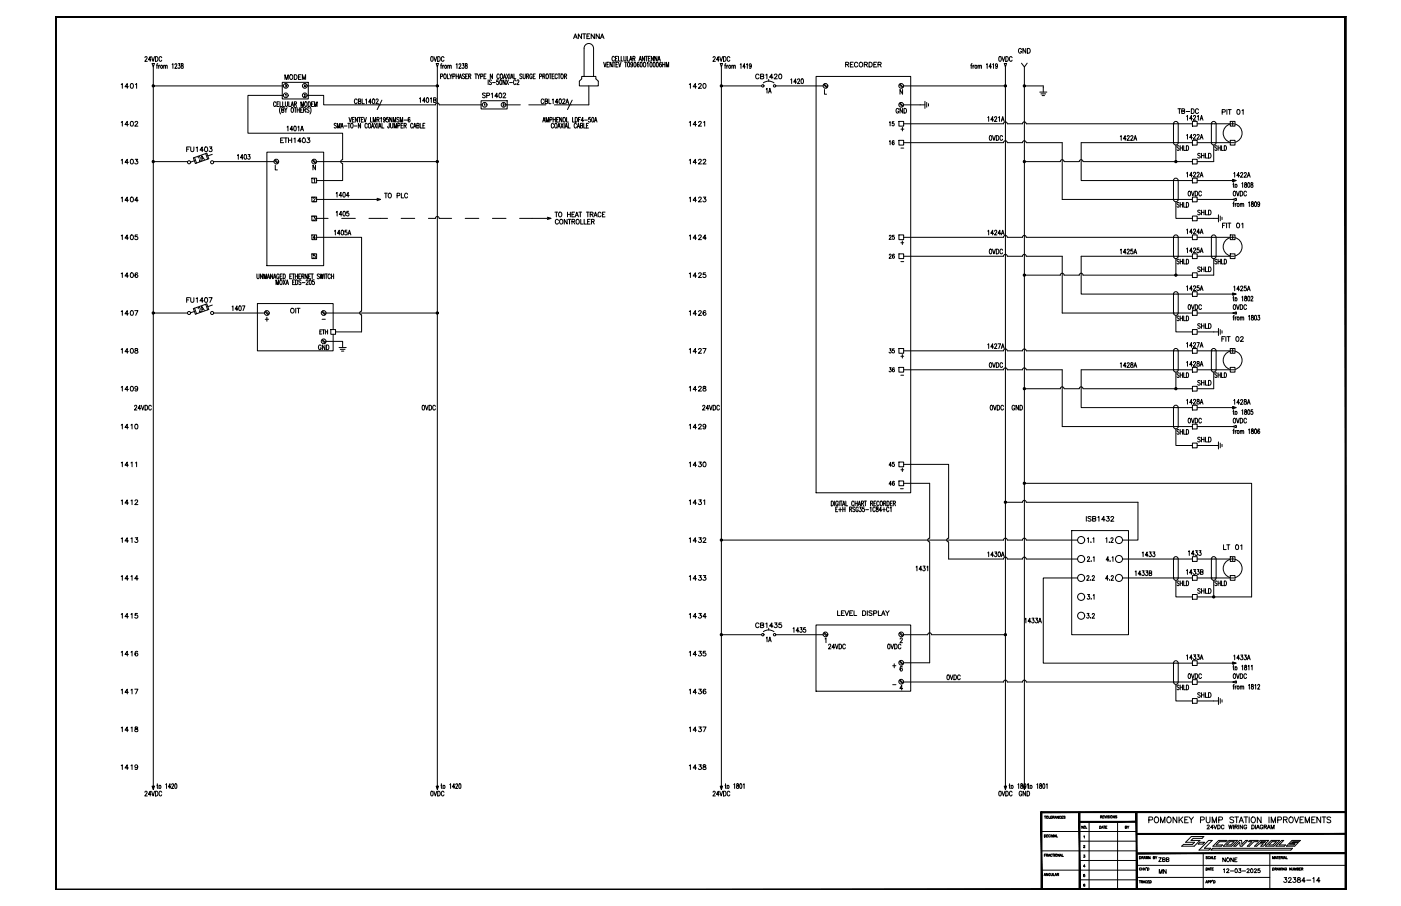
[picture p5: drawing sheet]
<svg xmlns="http://www.w3.org/2000/svg" width="432mm" height="279mm" viewBox="0 0 432 279" stroke-linecap="round" stroke-linejoin="round" font-family="sans-serif">
<defs><g id="words">
<g font-size="4.9">
<text x="64.2" y="51.2" transform="rotate(-90 64.2 51.2)">2A</text>
<text x="64.2" y="97.4" transform="rotate(-90 64.2 97.4)">2A</text>
<text x="43.4" y="145.3" transform="rotate(-90 43.4 145.3)">11</text>
<text x="214.5" y="145.3">30</text>
<text x="39.5" y="157">12</text>
<text x="214.5" y="157">31</text>
</g>
<g font-size="4.4">
<text x="176" y="13.1">ANTENNA</text>
<text x="312.9" y="17.6">GND</text>
<text x="259.6" y="21.9">RECORDER</text>
<text x="306.9" y="20.1">0VDC</text>
<text x="39.2" y="28.6">01</text>
<text x="86.8" y="25.8">MODEM</text>
<text x="214.5" y="28.6">20</text>
<text x="232.1" y="25.4">CB1420</text>
<text x="235.3" y="30">1A</text>
<text x="275.2" y="36">GND</text>
<text x="39.2" y="40.2">02</text>
<text x="214.5" y="40.2">21</text>
<text x="273" y="40.2">15</text>
<text x="362.3" y="36.3">TB-DC</text>
<text x="56.8" y="48">FU1403</text>
<text x="273" y="45.9">16</text>
<text x="39.2" y="51.9">03</text>
<text x="214.5" y="51.9">22</text>
<text x="368.3" y="50.1">SHLD</text>
<text x="39.2" y="63.5">04</text>
<text x="102.7" y="62.1">1404</text>
<text x="214.5" y="63.5">23</text>
<text x="365.1" y="61.7">0VDC</text>
<text x="368.3" y="67.4">SHLD</text>
<text x="39.2" y="75.1">05</text>
<text x="211.7" y="75.1">14</text>
<text x="273" y="75.1">25</text>
<text x="39.2" y="86.8">06</text>
<text x="214.5" y="86.8">25</text>
<text x="368.3" y="85">SHLD</text>
<text x="39.2" y="98.4">07</text>
<text x="88.5" y="97.7">OIT</text>
<text x="214.5" y="98.4">26</text>
<text x="365.1" y="96.7">0VDC</text>
<text x="39.2" y="110.1">08</text>
<text x="97.4" y="109">GND</text>
<text x="214.5" y="110.1">27</text>
<text x="273" y="110.1">35</text>
<text x="273" y="116.1">36</text>
<text x="368.3" y="119.9">SHLD</text>
<text x="39.2" y="121.7">09</text>
<text x="214.5" y="121.7">28</text>
<text x="311.1" y="127.7">GND</text>
<text x="365.1" y="131.6">0VDC</text>
<text x="39.5" y="133.3">10</text>
<text x="214.5" y="133.3">29</text>
<text x="368.3" y="137.6">SHLD</text>
<text x="273" y="151">46</text>
<text x="39.5" y="168.6">13</text>
<text x="214.5" y="168.6">32</text>
<text x="39.5" y="180.3">14</text>
<text x="214.5" y="180.3">33</text>
<text x="368.3" y="184.1">SHLD</text>
<text x="39.5" y="191.9">15</text>
<text x="211.7" y="191.9">14</text>
<text x="232.1" y="194.7">CB1435</text>
<text x="39.5" y="203.6">16</text>
<text x="214.5" y="203.6">35</text>
<text x="238.8" y="199.3" transform="rotate(-90 238.8 199.3)">1A</text>
<text x="272.7" y="201.4">0VDC</text>
<text x="39.5" y="215.2">17</text>
<text x="214.5" y="215.2">36</text>
<text x="39.5" y="226.8">18</text>
<text x="214.5" y="226.8">37</text>
<text x="39.5" y="238.5">19</text>
<text x="214.5" y="238.5">38</text>
<text x="306.9" y="246.6">0VDC</text>
<text x="313.3" y="246.6">GND</text>
<text x="356.3" y="267.1">ZBB</text>
<text x="394.8" y="273.4">32384</text>
</g>
<g font-size="4">
<text x="378.5" y="39.9">+</text>
<text x="273" y="80.8">26</text>
<text x="80.8" y="100.2">+</text>
<text x="97.7" y="104.1">ETH</text>
<text x="378.5" y="110.1">+</text>
<text x="273" y="145">45</text>
<text x="378.5" y="174.3">+</text>
<text x="274.1" y="207.1">+</text>
<text x="356.3" y="270.6">MN</text>
</g>
<text font-size="3.5" x="346.1" y="256.8">BY</text>
<g font-size="2.6">
<text x="276.9" y="46.9">-</text>
<text x="378.5" y="45.2">-</text>
<text x="276.9" y="81.8">-</text>
<text x="378.5" y="80.4">-</text>
<text x="98.4" y="99.8">-</text>
<text x="276.9" y="116.8">-</text>
<text x="378.5" y="115.4">-</text>
<text x="276.6" y="152">-</text>
<text x="378.5" y="179.6">-</text>
<text x="274.1" y="212.4">-</text>
<text x="401.8" y="272.7">-</text>
</g>
</g></defs>
<g fill="none" stroke="#000" stroke-width=".31">
<path d="M17.1 5.1h397.8v269.4h-397.8zM44.7 17.8l.2-.3 .4 .2-.7 1.2h.8M46.6 18.4h-.9l.6-.9v1.4M46.7 17.5l.5 1.4 .4-1.4M46.9 19.6h.7l-.4 1.1zM47.9 17.5a.73 .73 0 0 1 .8 .7 .73 .73 0 0 1-.8 .7zM48.6 19.6l-.2 .3v1.2M49.8 17.8a.43 .43 0 0 0-.5-.3 .43 .43 0 0 0-.3 .5v.3a.43 .43 0 0 0 .3 .6 .43 .43 0 0 0 .5-.3M53 19.9l.3-.3v1.5M53.9 20l.1-.2a.32 .32 0 0 1 .4-.1 .32 .32 0 0 1 .1 .5l-.6 .9h.6M54.9 19.6h.6l-.3 .6a.41 .41 0 0 1 .3 .6 .41 .41 0 0 1-.7 0M55.9 19.7v.3a.77 .77 0 0 1 .5 1 .45 .45 0 0 1-.6-.3 .45 .45 0 0 1 .5-.5l.1-.5z"/>
<path d="M132.9 17.5h.2a.82 .82 0 0 1 .4 .7 .82 .82 0 0 1-.4 .7l-.3-.3zM133.7 17.5l.5 1.4 .4-1.4M134.4 19.6h.7l-.3 1.1zM134.9 17.5a.73 .73 0 0 1 .8 .7 .73 .73 0 0 1-.8 .7zM136.2 19.6l-.3 .3v1.2M136.8 17.8a.43 .43 0 0 0-.5-.3 .43 .43 0 0 0-.3 .5v.3a.43 .43 0 0 0 .3 .6 .43 .43 0 0 0 .5-.3M140.6 19.9l.2-.3v1.5M141.5 20v-.2a.32 .32 0 0 1 .5-.1 .32 .32 0 0 1 0 .5l-.6 .9h.7M142.5 19.6h.5l-.3 .6a.41 .41 0 0 1 .4 .6 .41 .41 0 0 1-.7 0M143.5 19.7l-.1 .3a.77 .77 0 0 1 .6 1 .45 .45 0 0 1-.7-.3 .45 .45 0 0 1 .5-.5l.2-.5zM186.1 19.2l.3 1.5 .4-1.5M187.1 19.9h.4"/>
<path d="M187.7 19.2h-.6v1.5h.6M188.7 19.2v1.5l-.7-1.5v1.5M188.9 19.2h.7M189.3 19.2v1.5M189.4 17.7a.39 .39 0 0 0-.5-.3 .39 .39 0 0 0-.3 .5v.4a.39 .39 0 0 0 .3 .5 .39 .39 0 0 0 .5-.3M189.7 18.1h.4M189.8 19.9h.4M190.3 17.4h-.6v1.4h.6M190.5 19.2h-.7v1.5h.7M190.6 17.4v1.4h.6M190.6 19.2l.4 1.5 .4-1.5M191.5 17.4v1.4h.5"/>
<path d="M192.3 17.4v1l.3 .4 .3-.2 .1-1.2M192.5 19.2h.7M192.8 19.2v1.5M193.3 17.4v1.4h.6M193.5 19.3l.2-.1a.86 .86 0 0 1 0 1.5l-.3-.7zM194 18.8l.4-1.4 .4 1.4M194.2 18.3h.4M195 19.7l-.1 .3a.39 .39 0 0 1-.5-.3 .39 .39 0 0 1 .5-.4v1.1l-.2 .3-.3-.2M195.1 18.1l.5-.1 .1-.5-.6-.1v1.4M195.4 18.1l.3 .7M195.5 19.3a.72 .72 0 0 1 .7 .6 .72 .72 0 0 1-.5 .8l-.3-.3zM196.9 18.8l.4-1.4 .4 1.4"/>
<path d="M196.9 19.4v-.1a.71 .71 0 0 0-.7 .6 .71 .71 0 0 0 .5 .8 .42 .42 0 0 0 .3-.5 .42 .42 0 0 0-.5-.4l-.1 .4M197.1 18.3h.5M197.4 19.3a.72 .72 0 0 1 .7 .6 .72 .72 0 0 1-.4 .8l-.3-.1-.1-.6zM198.5 19.3v-.1a.72 .72 0 0 1 .6 .7 .72 .72 0 0 1-.6 .7l-.3-.5zM198.6 17.4v1.4l-.6-1.4v1.4M198.9 17.4h.7M199.2 17.4v1.4M199.5 19.5l.2-.3v1.5M199.8 18.1h.4M200.4 17.4h-.6v1.4h.6M200.4 19.3l.2-.1a.88 .88 0 0 1 0 1.5l-.3-.7zM201.4 17.4v1.4l-.7-1.4v1.4"/>
<path d="M201.4 19.3l.2-.1a.88 .88 0 0 1 0 1.5l-.3-.7zM202.4 19.3l.1-.1a.88 .88 0 0 1 0 1.5l-.3-.7zM202.5 17.4v1.4l-.7-1.4v1.4M202.7 18.8l.4-1.4 .4 1.4M202.9 18.3h.5M203.9 19.4l-.1-.1a.71 .71 0 0 0-.7 .6 .71 .71 0 0 0 .5 .8 .38 .38 0 0 0 .3-.6 .38 .38 0 0 0-.6-.1v.2M204.2 19.9h.7M204.2 19.2v1.5M204.9 19.2v1.5M219.8 17.8l.2-.3 .5 .2-.8 1.2h.8M221.7 18.4h-.9l.6-.9v1.4M221.8 17.5l.5 1.4 .4-1.4"/>
<path d="M222 19.6h.7l-.4 1.1zM223 17.5a.73 .73 0 0 1 .8 .7 .73 .73 0 0 1-.8 .7zM223.7 19.6l-.2 .3v1.2M224.9 17.8a.43 .43 0 0 0-.5-.3 .43 .43 0 0 0-.3 .5v.3a.43 .43 0 0 0 .3 .6 .43 .43 0 0 0 .5-.3M228.1 19.9l.3-.3v1.5M230.1 19.9l.2-.3v1.5M299.6 19.6l-.3 .3v1.2M304 19.9l.2-.3v1.5M314.8 19.5l.9 1.2 .9-1.2M37.4 26l.3-.2v1.4M37.4 37.7l.3-.3v1.5M47.2 26.5h40.2"/>
<path d="M47.2 20.7v221.7M48.2 20.1h.4M48.9 20.1v1M49.3 20.1l-.4 .4M50.5 20.4l.4-.2 .1 .9M50.5 20.1v1M51 20.4l.2-.3 .3 .1v.9M85 31.7a.38 .38 0 0 0-.5-.3 .38 .38 0 0 0-.2 .5v.4a.39 .39 0 0 0 .2 .5 .39 .39 0 0 0 .5-.3M85.4 32.1h.4M86 31.4h-.6v1.4h.6M86.3 31.4v1.4h.6M86.5 32.9a1.97 1.97 0 0 0 0 2.3"/>
<path d="M86.8 33.9l.6-.1v-.5l-.6-.1v1.5l.6-.1 .1-.4-.2-.3M87 25.4h8v5.1h-8zM87.1 31.4v1.4h.6M87.4 29.4h-11v11.7h29.2v8.1M87.7 33.2l.4 .7v.8M87.9 31.4l.1 1.2 .2 .2 .4-.2v-1.2M88 29.2l.2-.1v.7M88.5 39.2l.3-.3v1.5M88.5 33.2l-.4 .7M89 31.4v1.4h.6M89.7 32.8l.4-1.4 .4 1.4M89.9 32.4h.4"/>
<path d="M89.9 33.3l.1-.1a.78 .78 0 0 1 .5 .7 .78 .78 0 0 1-.5 .8 1.11 1.11 0 0 1-.1-1.4zM90.3 39.9h-.9l.6-1v1.5M90.7 33.2h.7M90.7 39l.2-.1a.82 .82 0 0 1 .4 .7 .82 .82 0 0 1-.4 .8l-.4-.7zM90.7 32.1l.6-.1 .1-.5-.7-.1v1.4M91 33.2v1.5M91.1 32.1l.3 .7M91.6 33.2v1.5M91.6 33.9h.7M91.8 39.2l.3-.3v1.5M92.3 33.2v1.5M92.7 33.9h.3"/>
<path d="M92.8 32.8v-1.4l.4 1.4 .3-1.4v1.4M92.8 39.9h.6M93.3 33.2h-.6v1.5h.6M93.6 33.9l.6-.1v-.5l-.6-.1v1.5M93.8 29.2h.3l-.4 .6h.4M93.9 33.9l.4 .8M94.1 31.4h.1a.78 .78 0 0 1 .5 .7 .78 .78 0 0 1-.5 .7 1.08 1.08 0 0 1-.1-1.4zM94.7 29.4h5.1v2.9h34.4a.58 .58 0 0 1 .6-.6 .58 .58 0 0 1 .6 .6h13.3M94.7 26.5h40.1M95 31.4a.73 .73 0 0 1 .7 .7 .73 .73 0 0 1-.7 .7zM95.3 33.4l-.6-.1-.1 .4a.62 .62 0 0 1 .5 .9l-.5-.1M95.5 32.9a1.97 1.97 0 0 1 0 2.3"/>
<path d="M96 32.1h.4M96.6 31.4h-.6v1.4h.6M96.9 32.8v-1.4l.4 1.4 .4-1.4v1.4M103.7 38.2l-.3-.2-.4 .2 .7 .9-.3 .4-.4-.2M104 39.5v-1.5l.4 1.5 .4-1.5v1.5M105.1 39.5l.3-1.5 .4 1.5M105.2 39h.5M106.1 38.9h.8M107.2 38h.7M107.5 38v1.5M107.6 36.2l.4 1.4 .4-1.4M108.2 38.1l.2-.1a.78 .78 0 0 1 .5 .8 .78 .78 0 0 1-.5 .7 1.08 1.08 0 0 1-.2-1.4z"/>
<path d="M108.6 36.9h.4M109.2 38.9h.8M109.2 36.2h-.6v1.4h.6M110.1 30.9a.44 .44 0 0 0-.6-.4 .44 .44 0 0 0-.3 .6v.3a.44 .44 0 0 0 .3 .6 .44 .44 0 0 0 .6-.4M110.2 36.2v1.4l-.7-1.4v1.4M110.4 31.2l.7-.1v-.5l-.7-.1v1.5l.7-.1 .1-.4-.2-.3M110.4 36.2h.7M110.8 36.2v1.4M111.1 38v1.5l-.7-1.5v1.5M111.4 36.9h.4M111.6 30.5v1.5h.7M112 36.2h-.6v1.4h.6"/>
<path d="M112.1 36.2l.4 1.4 .4-1.4M112.7 30.8l.2-.3v1.5M113.2 38.4a.39 .39 0 0 0-.5-.4 .39 .39 0 0 0-.2 .6v.3a.39 .39 0 0 0 .2 .6 .39 .39 0 0 0 .5-.4M113.7 38.1l.1-.1a.78 .78 0 0 1 .5 .8 .78 .78 0 0 1-.5 .7 1.05 1.05 0 0 1-.1-1.4zM114.2 36.2v1.4h.6M114.4 31.5h-.8l.6-1v1.5M114.5 39.5l.4-1.5 .4 1.5M114.6 39h.5M114.9 30.6a.72 .72 0 0 1 .7 .6 .72 .72 0 0 1-.4 .8l-.4-.3zM115 37.6v-1.4l.4 1.4 .4-1.4v1.4M115.4 38l.7 1.5M115.9 30.9l.2-.4 .5 .3-.8 1.2h.8"/>
<path d="M116.1 38l-.7 1.5M116.2 36.9l.6-.1v-.5l-.6-.1v1.4M116.5 38v1.5M116.5 36.9l.4 .7M116.7 39.5l.4-1.5 .4 1.5M116.9 39h.4M117.3 36.5l.2-.3v1.4M117.7 30.9l-1.5 2.9M117.7 38v1.5h.6M118.8 36.7l-.2 .3a.37 .37 0 0 1-.5-.4 .37 .37 0 0 1 .6-.2l-.1 1.2-.4-.1M119.7 36.2h-.5l-.1 .6a.4 .4 0 0 1 .6 .1 .4 .4 0 0 1 0 .5 .4 .4 0 0 1-.6 0M120 38l-.2 1.5-.3-.5"/>
<path d="M120.4 38v1.1l.3 .4 .4-.4v-1.1M120.8 36.2v1.4l-.7-1.4v1.4M121.2 37.6v-1.4l.4 1.4 .4-1.4v1.4M121.4 39.5v-1.5l.4 1.5 .4-1.5v1.5M122.6 38.8l.6-.1v-.6l-.6-.1v1.5M123 36.4l-.6-.1v.4a.61 .61 0 0 1 .5 .9l-.6-.1M123.3 37.6v-1.4l.4 1.4 .4-1.4v1.4M123.6 38.7h.4M124.2 38h-.6v1.5h.6M124.5 37h.9M124.5 38.7l.6-.1v-.5l-.6-.1v1.5M124.9 38.7l.3 .8"/>
<path d="M126.3 36.4v-.1a.72 .72 0 0 0-.7 .6 .72 .72 0 0 0 .4 .7 .42 .42 0 0 0 .4-.4 .42 .42 0 0 0-.5-.4l-.1 .4M127.3 38.4a.39 .39 0 0 0-.5-.4 .39 .39 0 0 0-.3 .6v.3a.39 .39 0 0 0 .3 .6 .39 .39 0 0 0 .5-.4M127.5 39.5l.3-1.5 .4 1.5M127.6 39h.5M128.5 38.7l.6-.1v-.5l-.6-.1v1.5l.6-.2-.2-.6M129.3 30.4l.3-.3v1.5M129.5 38v1.5h.6M130.3 38.7h.4M131 38h-.7v1.5h.7M131.1 31.1h-.8l.5-1v1.5M131.5 30.2a.71 .71 0 0 1 .8 .6 .71 .71 0 0 1-.5 .8l-.4-.3zM132.7 30.4l.2-.3v1.5"/>
<path d="M133.6 30.8h.7l.1-.5-.8-.2v1.5l.8-.1v-.4l-.2-.3M134.8 20.7v221.7M135.8 23.6l.6-.1v-.6l-.6-.1v1.5M135.8 20.1h.3M136.5 20.1v1M136.8 20.1l-.3 .4M136.9 22.9l.2-.1a.78 .78 0 0 1 .5 .7 .78 .78 0 0 1-.5 .8 1.08 1.08 0 0 1-.2-1.4zM137.9 22.8v1.5h.6M138 20.4l.5-.2 .1 .9M138 20.1v1M138.6 20.4l.2-.3 .2 .1 .1 .9M138.6 22.8l.3 .7v.8"/>
<path d="M139.3 22.8l-.4 .7M139.6 23.6l.6-.1v-.6l-.6-.1v1.5M140.6 22.8v1.5M140.6 23.5h.7M141.3 22.8v1.5M141.5 24.3l.4-1.5 .4 1.5M141.7 23.8h.5M143.2 23l-.3-.2-.4 .2 .7 .8-.3 .5-.4-.2M143.5 23.5h.4M144.1 22.8h-.6v1.5h.6M144.4 23.5l.6-.1 .1-.5-.7-.1v1.5M144.8 23.5l.3 .8"/>
<path d="M146.3 22.8h.7M146.7 22.8v1.5M147.1 22.8l.4 .7v.8M147.9 22.8l-.4 .7M148.1 23.6l.6-.1v-.6l-.6-.1v1.5M148.3 31.1h8v2.5h-8zM149.2 23.5h.3M149.3 32.1l.1-.1v.7M149.6 28.9l-.3-.2-.6 .2 .1 .3 .7 .4v.5l-.8-.2M149.8 22.8h-.6v1.5h.6M150 29.5l.8-.1v-.6l-.8-.1v1.5M150.5 24.6v1.5"/>
<path d="M151.4 29l.4-.3v1.5M151.5 24.8l-.1-.1a.35 .35 0 0 0-.6 .1 .35 .35 0 0 0 .2 .5l.3 .1a.37 .37 0 0 1 .1 .6 .37 .37 0 0 1-.6-.1M151.8 22.8v1.5l-.7-1.5v1.5M151.8 25.5h.9M153.5 29.7h-1l.6-1v1.5M153.6 24.6h-.5v.6a.41 .41 0 0 1 .6 .1 .41 .41 0 0 1-.1 .6 .41 .41 0 0 1-.6-.1M153.9 23.1a.39 .39 0 0 0-.5-.3 .39 .39 0 0 0-.3 .6v.3a.39 .39 0 0 0 .3 .6 .39 .39 0 0 0 .5-.4M153.9 28.8a.72 .72 0 0 1 .9 .5 .72 .72 0 0 1-.5 .9l-.5-.3zM154.1 24.7l.2-.1a.86 .86 0 0 1 0 1.5l-.3-.6zM154.4 22.9l.1-.1a.78 .78 0 0 1 .5 .7 .78 .78 0 0 1-.5 .8 1.05 1.05 0 0 1-.1-1.4zM155 32.1l.2-.1 .2 .1-.4 .6h.4M155.1 29l.1-.2 .4-.1 .2 .4-.8 1.1h.9"/>
<path d="M155.1 24.3l.4-1.5 .4 1.5M155.3 23.8h.5M155.7 24.6v1.5l-.7-1.5v1.5M155.9 32.3h4.5M156 24.6l.7 1.5M156.1 22.8l.7 1.5M156.7 24.6l-.7 1.5M156.8 22.8l-.7 1.5M157.1 25.5h.8M157.1 22.8v1.5M157.4 24.3l.4-1.5 .4 1.5M157.5 23.8h.5"/>
<path d="M158.4 22.8v1.5h.6M159 25a.38 .38 0 0 0-.5-.4 .38 .38 0 0 0-.2 .6v.3a.38 .38 0 0 0 .2 .6 .38 .38 0 0 0 .5-.4M159.3 25l.2-.4 .4 .3-.6 1.2h.7M160.9 23l-.6-.1v.4a.61 .61 0 0 1 .5 .9l-.6-.1M161.2 22.8v1l.3 .5 .4-.2v-1.3M162.3 23.5l.6-.1v-.5l-.6-.1v1.5M162.6 23.5l.4 .8M163 32.3h5.2M164 23.1a.39 .39 0 0 0-.5-.3 .39 .39 0 0 0-.2 .6v.3a.41 .41 0 0 0 .3 .6 .41 .41 0 0 0 .4-.6h-.3M164.3 23.5h.4M165 22.8h-.7v1.5h.7M166.3 23.6l.6-.1v-.6l-.6-.1v1.5"/>
<path d="M167.3 37.6l.4-1.4 .3 1.4M167.3 23.5l.6-.1v-.5l-.6-.1v1.5M167.4 37.2h.5M167.6 30.9a.43 .43 0 0 0-.5-.4 .43 .43 0 0 0-.3 .6v.3a.43 .43 0 0 0 .3 .6 .43 .43 0 0 0 .5-.4M167.6 23.5l.4 .8M168 31.2l.7-.1v-.5l-.7-.1v1.5l.7-.2v-.5l-.2-.1M168.3 37.6v-1.4l.4 1.4 .4-1.4v1.4M168.5 22.9l.1-.1a.78 .78 0 0 1 .5 .7 .78 .78 0 0 1-.5 .8 1.08 1.08 0 0 1-.1-1.4zM169.2 30.5v1.5h.6M169.2 22.8h.7M169.5 37l.6-.1v-.6l-.6-.1v1.4M169.6 22.8v1.5"/>
<path d="M170.2 23.5h.4M170.2 30.8l.3-.3v1.5M170.5 36.9h.7M170.5 36.2v1.4M170.6 38.4l-.2-.4a.78 .78 0 0 0-.5 .8 .78 .78 0 0 0 .5 .7l.2-.4M170.8 22.8h-.6v1.5h.6M171.1 38.1l.1-.1a.78 .78 0 0 1 .5 .8 .78 .78 0 0 1-.5 .7 1.08 1.08 0 0 1-.1-1.4zM171.2 36.2v1.4M171.6 36.9h.3M171.8 23.1l-.3-.3a.78 .78 0 0 0-.5 .7 .78 .78 0 0 0 .5 .8l.3-.4M171.9 39.5l.4-1.5 .4 1.5M172 22.8h.7"/>
<path d="M172 31.5h-.8l.5-1v1.5M172 39h.5M172.2 36.2h-.6v1.4h.6M172.3 22.8v1.5M172.4 30.6a.72 .72 0 0 1 .8 .6 .72 .72 0 0 1-.5 .8l-.4-.3zM172.9 38l.6 1.5M173 22.9l.1-.1a.78 .78 0 0 1 .6 .7 .78 .78 0 0 1-.6 .8 1.08 1.08 0 0 1-.1-1.4zM173.2 36.2v1.4l-.7-1.4v1.4M173.4 30.9l.3-.4 .4 .3-.7 1.2h.8M173.5 38l-.6 1.5M173.7 36.3l.1-.1a.7 .7 0 0 1 .5 .7 .7 .7 0 0 1-.6 .7l-.2-.5zM173.9 38v1.5"/>
<path d="M174 23.5l.5-.1 .1-.5-.6-.1v1.5M174.1 39.5l.4-1.5 .4 1.5M174.3 39h.5M174.3 23.5l.3 .8M174.4 32l.4-1.5 .5 1.5M174.6 31.5h.5M174.6 36.2v1.4h.6M175.2 38v1.5h.5M176.4 30.9l-1.5 2.9M176.5 36.2v1.4h.6M177.3 36.2a.72 .72 0 0 1 .7 .7 .72 .72 0 0 1-.7 .7zM177.7 38.4l-.3-.4a.78 .78 0 0 0-.5 .8 .78 .78 0 0 0 .5 .7l.3-.4"/>
<path d="M177.9 39.5l.4-1.5 .3 1.5M178 39h.5M178.3 36.9h.4M178.9 38.7l.6-.1v-.5l-.6-.1v1.5l.6-.2-.2-.6M178.9 36.2h-.6v1.4M179.3 23.6h4.4v.7l.7 .7v1.5h-5.8v-1.5l.7-.7zM179.9 37.2h-.8l.5-1v1.4M179.9 38v1.5h.6M180 23.6v-8.7a1.45 1.45 0 0 1 1.5-1.5 1.45 1.45 0 0 1 1.4 1.5v8.7M180.2 37h.8M180.7 38.7h.4M181.4 38h-.7v1.5h.7"/>
<path d="M181.5 26.5v5.8h-10.6M182 36.2h-.5l-.1 .6a.4 .4 0 0 1 .6 .1 .4 .4 0 0 1-.1 .5 .4 .4 0 0 1-.5 0M182.5 36.3l.1-.1a.86 .86 0 0 1 0 1.4l-.2-.6zM183.2 37.6l.4-1.4 .4 1.4M183.4 37.2h.5M205.3 20.7v-1.5l.4 1.5 .4-1.5v1.5M212.4 26l.4-.2v1.4M212.4 37.7l.4-.3v1.5M222.3 26.5h12.4M222.3 20.7v221.7M223.3 20.1h.4M224 20.1v1"/>
<path d="M224.4 20.1l-.4 .4M225.6 20.4l.4-.2 .1 .9M225.6 20.1v1M226.1 20.4l.2-.3 .3 .1v.9M229.7 20.6h-.7l.4-1v1.5M231.5 20.1l-.1 .4a.39 .39 0 0 1-.5-.4 .39 .39 0 0 1 .5-.4 .73 .73 0 0 1 .3 .8 .73 .73 0 0 1-.7 .5v-.1M239.1 26.5h14.6M243.7 24.6l.3-.3v1.5M245.5 25.3h-.9l.6-1v1.5M245.8 24.7l.2-.4 .5 .3-.7 1.2h.7M247 24.4a.72 .72 0 0 1 .8 .6 .72 .72 0 0 1-.5 .8l-.4-.3zM251.5 23.6h29.2v128.4h-29.2z"/>
<path d="M253.8 26.1l1 1M254 25.9l1 1M254.1 27.6v1.5h.7M277.1 37.4h1.4v1.5h-1.4zM277.2 26.1l1 1M277.4 25.9l1 1M277.7 39.8h.9M278.2 27.6v1.5l-.8-1.5v1.5M278.5 38.2h30.8a.59 .59 0 0 1 .6-.6 .59 .59 0 0 1 .6 .6h4.6a.58 .58 0 0 1 .6-.6 .58 .58 0 0 1 .6 .6h51.2M278.5 32.3h6.6M278.5 26.5h31.4M285.1 31.2v2.2"/>
<path d="M285.6 31.6v1.5M286.2 32v.7M299.2 20.1h.3M299.9 20.1v1M300.3 20.1l-.4 .4M301.4 20.4l.5-.2 .1 .9M301.4 20.1v1M302 20.4l.5-.2v.9M304.4 36.3l.3-.3v1.4M305.6 20.6h-.8l.5-1v1.5M306.2 36.9h-.8l.5-.9v1.4M306.5 36.3l.3-.3 .4 .3-.7 1.1h.8"/>
<path d="M307.8 36.3l.2-.3v1.4M308.6 37.4l.5-1.4 .4 1.4M308.8 36.9h.5M309.9 20.7v221.7M315.7 26.5h5.8v1.9M315.7 20.7v221.7M320.5 28.4h2.1M320.8 28.9h1.5M321.2 29.5h.7M361.9 37.7l.8-.2 .4 .7v5.8a.73 .73 0 0 1-.7 .7 .73 .73 0 0 1-.7-.7v-5.8zM367.5 37.4h1.5v1.5h-1.5zM369 38.2h10.2"/>
<path d="M373.3 38.2a.73 .73 0 0 1 .8-.8 .73 .73 0 0 1 .7 .8v5.8a.74 .74 0 0 1-.7 .7 .74 .74 0 0 1-.8-.7M373.4 38.2v5.8M376.7 34.6l.8-.1 .1-.6-.9-.1v1.5M378.1 33.8v1.5M378.5 33.8h1M379 33.8v1.5M379.2 38.2a2.91 2.91 0 0 0-2.2 2.9 2.91 2.91 0 0 0 2.2 2.8M380.6 38.2a2.91 2.91 0 0 1 2.2 2.9 2.91 2.91 0 0 1-2.2 2.8M381.4 33.9a.67 .67 0 0 1 .8 .6 .67 .67 0 0 1-.8 .7l-.2-.6zM382.8 34.1l.4-.3v1.5M37.4 49.4l.3-.3v1.5M47.2 49.8h10.6"/>
<path d="M65.8 49.8h18.6M73.2 47.9l.2-.2v1.4M75 48.6h-.9l.6-.9v1.4M75.4 47.7a.72 .72 0 0 1 .7 .6 .72 .72 0 0 1-.4 .8l-.4-.3zM76.5 47.7h.6l-.4 .5a.43 .43 0 0 1 .4 .7 .43 .43 0 0 1-.8-.1M82.3 46.9h17.5v35h-17.5zM84.6 49.4l1 1.1M84.8 49.2l1 1M84.8 50.9v1.5h.7M86.5 43.2h.6M87.4 42.5h-.9v1.5h.9M87.6 42.5h1"/>
<path d="M88.1 42.5v1.5M88.9 43.2h1M88.9 42.5v1.5M89.9 42.5v1.5M90.6 42.8l.3-.3v1.5M92.6 40.4l.5-1.5 .4 1.5M92.8 43.5h-1l.7-1v1.5M93.4 42.6a.66 .66 0 0 1 .7 .7 .66 .66 0 0 1-.7 .6l-.2-.5zM94.7 42.5h.8l-.5 .6a.48 .48 0 0 1 .4 .8 .48 .48 0 0 1-.8-.2M96.1 54.9h1.5v1.5h-1.5zM96.2 49.4l1.1 1.1M96.4 49.2l1.1 1"/>
<path d="M96.7 55.3l.3-.3v1.3M97.2 50.9v1.5l-.7-1.5v1.5M97.6 49.8h37.2M105.6 49.2a.58 .58 0 0 0-.6 .6 .58 .58 0 0 0 .6 .6M105.6 50.4v5.3h-8M118.5 59.6h.9M118.9 59.6v1.4M119.9 59.6h.1a.7 .7 0 0 1 .7 .7 .7 .7 0 0 1-.8 .7l-.3-.5zM123.7 59.6v1.4h.7M125.6 59.9a.48 .48 0 0 0-.5-.3 .48 .48 0 0 0-.4 .5v.4a.48 .48 0 0 0 .4 .5 .48 .48 0 0 0 .5-.3M212.4 49.4l.4-.3v1.5M277.1 43.3h1.4v1.4h-1.4z"/>
<path d="M278.5 44h30.8a.58 .58 0 0 1 .6-.6 .58 .58 0 0 1 .6 .6h4.6a.58 .58 0 0 1 .6-.6 .58 .58 0 0 1 .6 .6h11.1v17.5h40.1M305.1 41.9a.72 .72 0 0 1 .7 .6 .72 .72 0 0 1-.4 .8l-.4-.3zM305.9 41.8l.4 1.5 .5-1.5M307.1 41.8a.73 .73 0 0 1 .8 .7 .73 .73 0 0 1-.8 .8zM309 42.2a.43 .43 0 0 0-.5-.4 .43 .43 0 0 0-.3 .6v.3a.43 .43 0 0 0 .3 .6 .43 .43 0 0 0 .5-.4M328 49.8a.58 .58 0 0 0-.6-.6 .58 .58 0 0 0-.6 .6h-11.1M328 49.8h4.6a.58 .58 0 0 1 .6-.6 .58 .58 0 0 1 .6 .6h33.7M345.3 42.1l.3-.3v1.5M347.1 42.8h-.9l.6-1v1.5M347.4 42.2l.1-.3 .4-.1 .2 .4-.8 1.1h.8M348.5 42.2l.1-.3 .4-.1 .2 .4-.8 1.1h.8M349.5 43.3l.4-1.5 .5 1.5"/>
<path d="M349.6 42.8h.6M361.9 55.2l.8-.2 .4 .7v5.8a.73 .73 0 0 1-.7 .7 .73 .73 0 0 1-.7-.7v-5.8zM362.4 44.7v5.1M363.4 45.1l-.2-.2-.5 .2 .7 .9-.2 .4-.5-.2M363.7 44.9v1.5M363.7 45.6h.7M364.4 44.9v1.5M364.8 44.9v1.5h.6M365.7 44.9a.73 .73 0 0 1 .7 .8 .73 .73 0 0 1-.7 .7zM365.7 41.7l.3-.2v1.4M365.7 53.4l.3-.3v1.5M367.5 42.4h-.8l.5-.9v1.4"/>
<path d="M367.5 54.1h-.8l.5-1v1.5M367.5 44h-34.3v11.7h34.3M367.5 43.3h1.5v1.4h-1.5zM367.5 54.9h1.5v1.5h-1.5zM367.8 41.8l.2-.3 .5 .2-.7 1.2h.8M367.8 53.5l.2-.4 .5 .3-.7 1.2h.8M368.9 41.8l.3-.3 .4 .2-.7 1.2h.8M368.9 53.5l.3-.4 .4 .3-.7 1.2h.8M369 44h10.2M369 55.7h10.9M369.9 42.9l.4-1.4 .5 1.4M369.9 54.6l.4-1.5 .5 1.5"/>
<path d="M370.1 42.4h.5M370.1 54.1h.5M374.1 44.7v5.1M375.1 45.1l-.3-.2-.4 .2 .1 .4 .4 .2a.37 .37 0 0 1 .1 .6 .37 .37 0 0 1-.6-.1M375.4 44.9v1.5M376.1 44.9v1.5M376.5 44.9v1.5h.6M377.3 44.9a.73 .73 0 0 1 .7 .8 .73 .73 0 0 1-.7 .7zM379.9 55.3l1.1 .4-1.1 .3zM380 56.8h.4M380 55.5l.6 .2-.6 .2zM380.2 56.3v1.2l.2 .3"/>
<path d="M380.3 53.5l.2-.3v1.4M380.3 59a.72 .72 0 0 1 .7 .6 .72 .72 0 0 1-.5 .8l-.4-.3zM381.1 59l.4 1.4 .5-1.4M382 54.2h-.8l.6-1v1.4M382.2 59a.73 .73 0 0 1 .9 .7 .73 .73 0 0 1-.9 .7zM382.4 53.5l.2-.3 .4 .3-.7 1.1h.8M382.7 56.6l.3-.3v1.5M383.5 53.5l.2-.3 .4 .3-.7 1.1h.8M383.7 56.4v.4a.46 .46 0 0 1 .5 .5 .46 .46 0 0 1-.5 .4 .58 .58 0 0 1 .5-.9v-.4zM384.2 59.3a.43 .43 0 0 0-.5-.3 .43 .43 0 0 0-.3 .5v.4a.43 .43 0 0 0 .3 .5 .43 .43 0 0 0 .5-.3M384.4 54.6l.5-1.4 .4 1.4M384.6 54.2h.5"/>
<path d="M384.7 56.4l.1-.1a.88 .88 0 0 1 0 1.5l-.3-.6zM385.6 56.4v.4a.46 .46 0 0 1 .6 .5 .46 .46 0 0 1-.6 .4 .56 .56 0 0 1 0-.6 .56 .56 0 0 1 .5-.3v-.4zM37.4 61.1l.3-.3v1.4M37.4 72.7l.3-.3v1.5M96.1 60.8h1.5v1.4h-1.5zM96.1 66.6h1.5v1.5h-1.5zM96.1 72.4h1.5v1.5h-1.5zM96.1 78.3h1.5v1.4h-1.5zM96.6 61.2l.2-.3 .3 .2-.6 1.1h.7M96.6 66.7h.5l-.3 .5a.38 .38 0 0 1 .4 .6 .38 .38 0 0 1-.7-.1M97.1 78.4h-.5v.5a.39 .39 0 0 1 .5 .1 .39 .39 0 0 1 0 .5 .39 .39 0 0 1-.6-.1M97.2 73.4h-.7l.5-.8v1.2"/>
<path d="M97.6 73.2h13.8v22.7a.58 .58 0 0 0-.6 .6 .58 .58 0 0 0 .6 .6v5.3h-8M97.6 61.5h19.7M97.6 67.3h3.5M103.1 71.3l.3-.3v1.4M103.6 65.4l.3-.2v1.4M104.9 72h-.9l.6-1v1.4M105.3 71.1l.2-.1a.82 .82 0 0 1 .4 .7 .82 .82 0 0 1-.4 .7l-.4-.6zM105.3 67.3h4.2M105.4 66.1h-.8l.5-.9v1.4M105.9 65.2a.72 .72 0 0 1 .7 .6 .72 .72 0 0 1-.5 .8l-.4-.2zM106.9 71h-.5l-.1 .6a.43 .43 0 0 1 .6 .1 .43 .43 0 0 1 0 .6 .43 .43 0 0 1-.7-.1M107.3 72.4l.4-1.4 .4 1.4"/>
<path d="M107.4 72h.6M107.5 65.2h-.6l-.1 .6a.43 .43 0 0 1 .7 0 .43 .43 0 0 1-.1 .6 .43 .43 0 0 1-.6 0M113.7 67.3h5.7M116.2 61.1l1.1 .4-1.1 .4M122.4 60.3h.7v-.7h-.7v1.4M123.6 67.3h4.2M132 67.3h2.2a.58 .58 0 0 1 .6-.5 .58 .58 0 0 1 .6 .5h3.8M143.4 67.3h4.2M151.8 67.3h4.2M168.7 67l1.1 .3h-9.7M169.8 67.3l-1.1 .4M171 65.4h.9"/>
<path d="M171.5 65.4v1.5M172.1 68a.49 .49 0 0 0-.6-.4 .49 .49 0 0 0-.3 .6v.4a.49 .49 0 0 0 .3 .5 .49 .49 0 0 0 .6-.4M172.4 65.5l.1-.1a.69 .69 0 0 1 .7 .8 .69 .69 0 0 1-.8 .6l-.3-.5zM172.7 67.7l.1-.1a.7 .7 0 0 1 .7 .8 .7 .7 0 0 1-.8 .6l-.2-.4zM174.8 67.6v1.5l-.9-1.5v1.5M174.9 65.4v1.5M174.9 66.1h.9M175.1 67.6h.9M175.5 67.6v1.5M175.8 65.4v1.5M176.3 68.3h.7l.1-.5-.8-.2v1.5M176.3 66.1h.5"/>
<path d="M176.7 68.3l.5 .8M177.1 65.4h-.8v1.5h.8M177.3 66.9l.5-1.5 .5 1.5M177.5 66.4h.6M177.8 67.7l.1-.1a.7 .7 0 0 1 .7 .8 .7 .7 0 0 1-.8 .6l-.3-.4zM178.4 65.4h.9M178.9 65.4v1.5M179 67.6v1.5h.7M180 67.6v1.5h.8M180.7 65.4h.9M181.1 68.3h.5M181.2 65.4v1.5"/>
<path d="M181.9 67.6h-.8v1.5h.8M181.9 66.1l.8-.1v-.5l-.8-.1v1.5M182.3 68.3h.7v-.6l-.7-.1v1.5M182.4 66.1l.4 .8M182.7 68.3l.5 .8M183 66.9l.5-1.5 .5 1.5M183.2 66.4h.7M185.2 65.8a.48 .48 0 0 0-.5-.4 .48 .48 0 0 0-.4 .6v.3a.48 .48 0 0 0 .4 .6 .48 .48 0 0 0 .5-.4M185.7 66.1h.5M186.5 65.4h-.8v1.5h.8M212.4 61.1l.4-.3v1.4M217.7 73.4h-1.1l.7-1v1.5"/>
<path d="M277.1 72.4h1.4v1.5h-1.4zM277.1 78.3h1.4v1.4h-1.4zM277.7 74.9h.8M278.5 73.2h30.8a.58 .58 0 0 1 .6-.6 .58 .58 0 0 1 .6 .6h4.6a.58 .58 0 0 1 .6-.6 .58 .58 0 0 1 .6 .6h51.2M278.5 79h30.8a.58 .58 0 0 1 .6-.6 .58 .58 0 0 1 .6 .6h4.6a.58 .58 0 0 1 .6-.6 .58 .58 0 0 1 .6 .6h11.1v17.5h40.1M304.4 71.3l.3-.3v1.4M305.1 76.9a.72 .72 0 0 1 .7 .6 .72 .72 0 0 1-.4 .8l-.4-.3zM305.9 76.8l.4 1.5 .5-1.5M306.2 72h-.8l.5-1v1.4M306.5 71.3l.1-.2a.35 .35 0 0 1 .5 0 .35 .35 0 0 1 0 .5l-.6 .8h.8M307.1 76.8a.73 .73 0 0 1 .8 .8 .73 .73 0 0 1-.8 .7zM308.4 72h-.8l.6-1v1.4"/>
<path d="M308.6 72.4l.5-1.4 .4 1.4M308.8 72h.5M309 77.2a.43 .43 0 0 0-.5-.4 .43 .43 0 0 0-.3 .6v.3a.43 .43 0 0 0 .3 .6 .43 .43 0 0 0 .5-.4M345.3 77.1l.3-.3v1.5M347.1 77.8h-.9l.6-1v1.5M347.4 77.2l.2-.4 .5 .3-.8 1.2h.8M349.1 76.8h-.5l-.1 .7a.43 .43 0 0 1 .6 0 .43 .43 0 0 1 0 .6 .43 .43 0 0 1-.7-.1M349.5 78.3l.4-1.5 .5 1.5M349.6 77.8h.6M361.9 72.7l.8-.2 .4 .7v5.8a.73 .73 0 0 1-.7 .7 .73 .73 0 0 1-.7-.7v-5.8zM362.4 79.7v5.2h5.1M362.4 62.2v5.1h5.1"/>
<path d="M363.4 62.6l-.2-.2-.5 .2 .5 .6a.37 .37 0 0 1 .1 .6 .37 .37 0 0 1-.6-.1M363.7 62.4v1.5M363.7 79.9v1.5M364.4 62.4v1.5M364.4 79.9v1.5M364.8 62.4v1.5h.6M364.8 79.9v1.5h.6M365.7 62.4a.73 .73 0 0 1 .7 .8 .73 .73 0 0 1-.7 .7zM365.7 79.9a.73 .73 0 0 1 .7 .8 .73 .73 0 0 1-.7 .7zM365.7 70.9l.3-.3v1.5M365.7 76.7l.3-.2v1.4M367.5 71.6h-.8l.5-1v1.5"/>
<path d="M367.5 77.4h-.8l.5-.9v1.4M367.5 79h-34.3v11.7h34.3M367.5 72.4h1.5v1.5h-1.5zM367.5 78.3h1.5v1.4h-1.5zM367.8 71l.2-.4 .5 .3-.7 1.2h.8M367.8 76.8l.1-.3h.4l.2 .4-.7 1h.8M369 61.5h10.9M369 73.2h10.2M369 79h10.2M369.5 76.5h-.5l-.1 .6a.43 .43 0 0 1 .7 0 .43 .43 0 0 1-.1 .6 .43 .43 0 0 1-.6 0M369.7 71.6h-.8l.5-1v1.5M369.9 72.1l.4-1.5 .5 1.5"/>
<path d="M369.9 77.9l.4-1.4 .5 1.4M370.1 71.6h.5M370.1 77.4h.5M373.3 73.2a.73 .73 0 0 1 .8-.8 .73 .73 0 0 1 .7 .8v5.8a.74 .74 0 0 1-.7 .7 .74 .74 0 0 1-.8-.7M373.4 73.2v5.8M374.1 79.7v5.2M375.4 79.9v1.5M376.1 79.9v1.5M376.5 79.9v1.5h.6M376.6 67v.7M376.8 69.5h.5M377.3 79.9a.73 .73 0 0 1 .7 .8 .73 .73 0 0 1-.7 .7z"/>
<path d="M377.7 68.8h-.9v1.5M378 68.8v1.5M378.4 68.8h1M378.9 68.8v1.5M379.2 72.4h1.4v1.5h-1.4zM379.2 73.3a2.91 2.91 0 0 0-2.2 2.8 2.91 2.91 0 0 0 2.2 2.8M379.5 73.2h.9M379.9 61.5l1.1-.4v.8zM379.9 72.6v1.1M380 62.7h.4M380.4 62.2l-.2 .3v1.2M380.6 73.3a2.91 2.91 0 0 1 2.2 2.8 2.91 2.91 0 0 1-2.2 2.8"/>
<path d="M380.7 62.7v1M381.1 62.7l-.4 .5M381.3 68.9a.67 .67 0 0 1 .8 .6 .67 .67 0 0 1-.8 .7l-.2-.6zM382.2 63l.5-.2 .1 .9M382.2 62.7v1M382.7 69.1l.4-.3v1.5M382.8 63l.5-.2v.9M384.8 62.5l.3-.3v1.5M385.8 62.3v.4a.47 .47 0 0 1 .6 .5 .47 .47 0 0 1-.7 .4v-.5l.6-.5-.1-.3zM386.8 62.3l.1-.1a.88 .88 0 0 1 0 1.5l-.3-.6zM388.2 62.7l-.1 .4a.36 .36 0 0 1-.5-.4 .36 .36 0 0 1 .6-.2l-.1 1.1-.5-.1M37.4 84.4l.3-.3v1.5"/>
<path d="M37.4 96.1l.3-.3v1.5M47.2 96.5h10.6M57.5 92.5h.6M58.4 91.8h-.9v1.5M65.8 96.5h15.7M71.5 94.6l.3-.3v1.5M73.3 95.3h-.8l.5-1v1.5M73.7 94.4l.2-.1a.82 .82 0 0 1 .5 .8 .82 .82 0 0 1-.5 .7l-.3-.6zM74.7 94.3h.8l-.6 1.5M79.2 84.5v1l.3 .5 .3-.3 .1-1.2M80.9 84.5v1.5l-.6-1.5v1.5M81.3 86v-1.5l.4 1.5 .4-1.5v1.5"/>
<path d="M82.4 86l.3-1.5 .4 1.5M82.5 85.5h.5M84.1 84.5v1.5l-.7-1.5v1.5M84.3 86l.4-1.5 .4 1.5M84.4 85.5h.5M85.1 87.8v-1.5l.4 1.5 .4-1.5v1.5M86 84.8a.38 .38 0 0 0-.5-.3 .38 .38 0 0 0-.2 .5v.4a.4 .4 0 0 0 .3 .6 .4 .4 0 0 0 .4-.6h-.2M86.3 85.2h.4M86.4 86.4l.1-.1a.71 .71 0 0 1 .5 .8 .71 .71 0 0 1-.6 .6l-.2-.5zM87 84.5h-.7v1.5h.7M87.3 84.5a.73 .73 0 0 1 .7 .7 .73 .73 0 0 1-.7 .8zM87.3 86.3l.6 1.5"/>
<path d="M87.9 86.3l-.6 1.5M88.1 87.8l.4-1.5 .4 1.5M88.3 87.3h.5M89.3 85.2h.4M89.9 84.5h-.6v1.5h.6M90.1 84.5h.7M90.2 87h.4M90.4 84.5v1.5M90.8 86.3h-.6v1.5h.6M91 84.5v1.5M91 85.2h.7M91.1 86.3a.73 .73 0 0 1 .7 .7 .73 .73 0 0 1-.7 .8z"/>
<path d="M91.7 84.5v1.5M92.1 85.2h.4M92.7 84.5h-.6v1.5h.6M92.8 86.5a.35 .35 0 0 0-.6-.1 .35 .35 0 0 0 .1 .5l.3 .2a.37 .37 0 0 1 .1 .6 .37 .37 0 0 1-.6-.1M93 85.2l.6-.1v-.5l-.6-.1v1.5M93.1 87.2h.9M93.3 85.2l.4 .8M94.4 86.7v-.2a.32 .32 0 0 1 .5-.1 .32 .32 0 0 1 0 .5l-.6 .9h.7M94.7 84.5v1.5l-.7-1.5v1.5M95.1 85.2h.4M95.4 86.4l.2-.1a.88 .88 0 0 1 0 1.5l-.3-.6zM95.7 84.5h-.6v1.5h.6"/>
<path d="M95.9 84.5h.7M96.2 84.5v1.5M96.8 86.3h-.4v.6a.43 .43 0 0 1 .6 .4 .43 .43 0 0 1-.7 .3v-.1M98.4 84.7v-.1a.36 .36 0 0 0-.6 0 .36 .36 0 0 0 .2 .5l.3 .2a.37 .37 0 0 1 .1 .6 .37 .37 0 0 1-.6-.2M98.7 84.5l.2 1.5 .3-1.5 .2 1.5 .3-1.5M99.2 96.1l1 1M99.4 95.9l1 1M99.9 84.5v1.5M100.2 84.5h.7M100.5 96.5h34.3M100.5 84.5v1.5M101.8 84.8a.39 .39 0 0 0-.5-.3 .39 .39 0 0 0-.2 .5v.4a.39 .39 0 0 0 .2 .5 .39 .39 0 0 0 .5-.3"/>
<path d="M102.2 85.2h.6M102.2 84.5v1.5M102.8 84.5v1.5M212.4 84.4l.4-.3v1.5M212.4 96.1l.4-.3v1.5M328 84.8a.58 .58 0 0 0-.6-.5 .58 .58 0 0 0-.6 .5l-11.1 .1M328 84.9l4.6-.1a.58 .58 0 0 1 .6-.5 .58 .58 0 0 1 .6 .5l28.6 .1M361.9 90.2l.8-.2 .4 .7v5.8a.73 .73 0 0 1-.7 .8 .73 .73 0 0 1-.7-.8v-5.8zM362.4 97.3v5.1h5.1M363.4 80.2l-.1-.2a.36 .36 0 0 0-.5 0 .36 .36 0 0 0 .1 .6l.3 .1a.37 .37 0 0 1 .1 .6 .37 .37 0 0 1-.6-.1M363.4 97.7l-.1-.2a.36 .36 0 0 0-.5 .1 .36 .36 0 0 0 .1 .5l.3 .1a.37 .37 0 0 1 .1 .6 .37 .37 0 0 1-.6-.1M363.7 97.4v1.5"/>
<path d="M363.7 80.6h.7M364.4 97.4v1.5M364.8 97.4v1.5h.6M365.7 97.4a.73 .73 0 0 1 .7 .8 .73 .73 0 0 1-.7 .7zM365.7 88.4l.3-.3v1.5M367.5 89.1h-.8l.5-1v1.5M367.5 90h1.5v1.4h-1.5zM367.8 88.5l.2-.4 .5 .3-.7 1.2h.8M369 96.5h10.9M369 90.7h10.9M369.5 88.1h-.5l-.1 .7a.43 .43 0 0 1 .7 0 .43 .43 0 0 1-.1 .6 .43 .43 0 0 1-.6-.1M369.9 89.6l.4-1.5 .5 1.5"/>
<path d="M370.1 89.1h.5M370.3 99.8v1.5M371.1 99.8v1.5M371.5 99.8v1.5h.7M372.5 99.8a.73 .73 0 0 1 .8 .7 .73 .73 0 0 1-.8 .8zM375.1 80.2l-.1-.2a.35 .35 0 0 0-.5 .1 .35 .35 0 0 0 .1 .5l.3 .1a.37 .37 0 0 1 .1 .6 .37 .37 0 0 1-.6-.1M379.9 90.3l1.1 .4-1.1 .4zM379.9 96.5l1.1-.3v.7zM380 91.8h.4M380 97.7h.4M380 90.5l.6 .2-.6 .2zM380.2 91.3v1.2l.2 .3"/>
<path d="M380.3 88.5l.2-.3v1.5M380.3 94a.72 .72 0 0 1 .7 .6 .72 .72 0 0 1-.5 .8l-.4-.2zM380.4 97.3l-.2 .2v1.2M380.7 97.7v1M381.1 94l.4 1.4 .5-1.4M381.1 97.7l-.4 .5M382 89.2h-.8l.6-1v1.5M382.2 94a.73 .73 0 0 1 .9 .7 .73 .73 0 0 1-.9 .7zM382.2 98l.5-.2 .1 .9M382.2 97.7v1M382.4 88.6l.2-.4 .4 .3-.7 1.2h.8M382.7 91.6l.3-.3v1.5"/>
<path d="M382.8 98l.5-.2v.9M383.7 91.4v.4a.49 .49 0 0 1 .5 .4 .49 .49 0 0 1-.4 .6 .53 .53 0 0 1-.2-.6 .53 .53 0 0 1 .6-.4v-.4zM384.1 88.2h-.6v.6a.44 .44 0 0 1 .6 .1 .44 .44 0 0 1-.1 .6 .44 .44 0 0 1-.6-.1M384.2 94.3a.43 .43 0 0 0-.5-.3 .43 .43 0 0 0-.3 .5v.4a.43 .43 0 0 0 .3 .5 .43 .43 0 0 0 .5-.3M384.4 89.7l.5-1.5 .4 1.5M384.6 89.2h.5M384.7 91.4l.1-.1a.88 .88 0 0 1 0 1.5l-.3-.6zM384.8 97.5l.3-.2v1.4M385.6 91.7v-.2a.32 .32 0 0 1 .5-.1 .32 .32 0 0 1 0 .5l-.6 .9h.7M385.8 97.3l-.1 .3a.77 .77 0 0 1 .5 1.1 .45 .45 0 0 1-.6-.4 .45 .45 0 0 1 .5-.5l.1-.5zM386.8 97.3h.1a.88 .88 0 0 1 0 1.4l-.3-.6zM387.7 97.3h.5l-.3 .5a.41 .41 0 0 1 .4 .6 .41 .41 0 0 1-.7 0"/>
<path d="M37.4 107.8l.3-.3v1.4M37.4 119.4l.3-.3v1.5M100.5 105.3h5.1v1.9M102.7 101.6v-8h-23.4v14.6h23.4v-5.1M104.5 107.2h2.2M104.9 107.7h1.4M105.2 108.3h.8M212.4 107.8l.4-.3v1.4M212.4 119.4l.4-.3v1.5M277.1 107.5h1.4v1.4h-1.4zM277.1 113.3h1.4v1.5h-1.4zM277.7 109.9h.8"/>
<path d="M278.5 108.2h30.8a.58 .58 0 0 1 .6-.6 .58 .58 0 0 1 .6 .6h4.6a.58 .58 0 0 1 .6-.6 .58 .58 0 0 1 .6 .6h51.2M278.5 114h30.8a.58 .58 0 0 1 .6-.6 .58 .58 0 0 1 .6 .6h4.6a.58 .58 0 0 1 .6-.6 .58 .58 0 0 1 .6 .6h11.1v17.5h40.1M304.4 106.3l.3-.3v1.5M305.1 111.9a.71 .71 0 0 1 .7 .6 .71 .71 0 0 1-.4 .8l-.4-.3zM305.9 111.9l.4 1.4 .5-1.4M306.2 107h-.8l.5-1v1.5M306.5 106.4l.3-.4 .4 .3-.7 1.2h.8M307.1 111.9a.72 .72 0 0 1 .8 .7 .72 .72 0 0 1-.8 .7zM307.6 106h.8l-.6 1.5M308.6 107.5l.5-1.5 .4 1.5M308.8 107h.5M309 112.2a.43 .43 0 0 0-.5-.3 .43 .43 0 0 0-.3 .5v.3a.43 .43 0 0 0 .3 .6 .43 .43 0 0 0 .5-.3"/>
<path d="M328 119.9a.58 .58 0 0 0-.6-.6 .58 .58 0 0 0-.6 .6h-11.1M328 119.9h4.6a.58 .58 0 0 1 .6-.6 .58 .58 0 0 1 .6 .6h28.6M345.3 112.1l.3-.2v1.4M347.1 112.8h-.9l.6-.9v1.4M347.4 112.2l.2-.3 .5 .2-.8 1.2h.8M348.6 111.9v.4a.53 .53 0 0 1 .6 .4 .53 .53 0 0 1-.2 .6 .46 .46 0 0 1-.6-.5 .46 .46 0 0 1 .6-.4l.1-.5zM349.5 113.3l.4-1.4 .5 1.4M349.6 112.8h.6M361.9 107.7l.8-.2 .4 .7v5.8a.73 .73 0 0 1-.7 .8 .73 .73 0 0 1-.7-.8v-5.8zM362.4 114.8v5.1h5.1M363.4 115.2a.35 .35 0 0 0-.5-.2 .35 .35 0 0 0 0 .6l.3 .1a.37 .37 0 0 1 .1 .6 .37 .37 0 0 1-.6-.1M363.7 114.9v1.5"/>
<path d="M363.7 115.6h.7M364.4 114.9v1.5M364.8 114.9v1.5h.6M365.7 114.9a.73 .73 0 0 1 .6 .8 .73 .73 0 0 1-.6 .7zM365.7 105.9l.3-.2v1.4M365.7 111.8l.3-.3v1.4M367.5 106.6h-.8l.5-.9v1.4M367.5 112.5h-.8l.5-1v1.4M367.5 114h-34.3v11.7h34.3M367.5 107.5h1.5v1.4h-1.5zM367.5 113.3h1.5v1.5h-1.5zM367.5 101.6h1.5v1.5h-1.5z"/>
<path d="M367.8 106l.2-.3 .5 .2-.7 1.2h.8M367.8 111.8l.2-.3 .5 .3-.7 1.1h.8M368.9 105.7h.8l-.6 1.4M369 102.4h6.5M369 114h10.2M369 108.2h10.2M369 111.6v.4a.53 .53 0 0 1 .6 .3 .53 .53 0 0 1-.2 .6 .46 .46 0 0 1-.5-.4 .46 .46 0 0 1 .5-.5l.1-.4zM369.9 107.1l.4-1.4 .5 1.4M369.9 112.9l.4-1.4 .5 1.4M369.9 100l-.3-.2-.5 .2 .2 .4 .5 .2a.4 .4 0 0 1-.1 .6 .4 .4 0 0 1-.6-.1M370.1 106.6h.5M370.1 112.5h.5"/>
<path d="M370.3 100.5h.8M373.3 108.2a.73 .73 0 0 1 .8-.7 .73 .73 0 0 1 .7 .7v5.8a.74 .74 0 0 1-.7 .8 .74 .74 0 0 1-.8-.8M373.4 108.2v5.8M374.1 114.8v5.1M375.5 101.3v2.2M376.1 101.6v1.5M376.5 114.9v1.5h.6M376.6 104.5h.5M376.6 102v.7M377.3 114.9a.73 .73 0 0 1 .7 .8 .73 .73 0 0 1-.7 .7zM377.5 103.8h-.9v1.5M377.8 103.8v1.5"/>
<path d="M378.2 103.8h1M378.7 103.8v1.5M379.2 108.3a2.91 2.91 0 0 0-2.2 2.8 2.91 2.91 0 0 0 2.2 2.8M380.6 108.3a2.91 2.91 0 0 1 2.2 2.8 2.91 2.91 0 0 1-2.2 2.8M381.1 103.9a.66 .66 0 0 1 .8 .7 .66 .66 0 0 1-.8 .6l-.2-.5zM382.4 104.2l.2-.4 .6 .3-.9 1.2h.9M37.4 131.1l.3-.3v1.5M41.5 125.3l.1-.3h.3l.2 .4-.7 1h.8M43.4 126h-.9l.6-1v1.4M43.5 125l.5 1.4 .4-1.4M44.7 125a.73 .73 0 0 1 .8 .7 .73 .73 0 0 1-.8 .7zM46.7 125.3a.43 .43 0 0 0-.6-.3 .43 .43 0 0 0-.3 .5v.4a.43 .43 0 0 0 .3 .5 .43 .43 0 0 0 .6-.3"/>
<path d="M130.3 125a.72 .72 0 0 1 .7 .6 .72 .72 0 0 1-.5 .8l-.4-.2zM131.1 125l.4 1.4 .5-1.4M132.2 125a.73 .73 0 0 1 .9 .7 .73 .73 0 0 1-.9 .7zM134.2 125.3a.43 .43 0 0 0-.5-.3 .43 .43 0 0 0-.3 .5v.4a.43 .43 0 0 0 .3 .5 .43 .43 0 0 0 .5-.3M212.4 131.1l.4-.3v1.5M216.6 125.3l.1-.3h.3l.3 .4-.8 1h.8M218.5 126h-.9l.6-1v1.4M218.6 125l.5 1.4 .4-1.4M219.8 125a.73 .73 0 0 1 .8 .7 .73 .73 0 0 1-.8 .7zM221.7 125.3a.43 .43 0 0 0-.5-.3 .43 .43 0 0 0-.3 .5v.4a.43 .43 0 0 0 .3 .5 .43 .43 0 0 0 .5-.3M305.4 125a.72 .72 0 0 1 .7 .6 .72 .72 0 0 1-.5 .8l-.4-.2zM306.2 125l.4 1.4 .5-1.4"/>
<path d="M307.3 125a.73 .73 0 0 1 .8 .7 .73 .73 0 0 1-.8 .7zM309.3 125.3a.43 .43 0 0 0-.5-.3 .43 .43 0 0 0-.3 .5v.4a.43 .43 0 0 0 .3 .5 .43 .43 0 0 0 .5-.3M361.9 125.2l.8-.2 .4 .7v5.8a.73 .73 0 0 1-.7 .8 .73 .73 0 0 1-.7-.8v-5.8zM362.4 132.3v5.1h5.1M363.4 132.7a.35 .35 0 0 0-.5-.2 .35 .35 0 0 0 0 .6l.4 .2 .1 .4-.2 .2-.5-.2M363.7 132.5v1.4M363.7 133.2h.7M364.4 132.5v1.4M364.8 132.5v1.4h.6M365.7 132.5a.73 .73 0 0 1 .6 .7 .73 .73 0 0 1-.6 .7zM365.7 123.4l.3-.2v1.4M367.5 124.1h-.8l.5-.9v1.4"/>
<path d="M367.5 125h1.5v1.4h-1.5zM367.8 123.5l.2-.3 .5 .2-.7 1.2h.8M369 131.5h10.9M369 125.7h10.9M369 123.2l-.1 .3a.77 .77 0 0 1 .6 1 .46 .46 0 0 1-.6-.3 .46 .46 0 0 1 .5-.5l.1-.5zM369.9 124.6l.4-1.4 .5 1.4M370.1 124.1h.5M376.6 137v.7M379.9 125.3l1.1 .4-1.1 .4zM379.9 131.5l1.1-.3v.7zM380 126.8h.4M380 132.8h.4"/>
<path d="M380 125.5l.6 .2-.6 .2zM380.2 126.4v1.1l.2 .3M380.3 123.5l.2-.3v1.5M380.3 129.1a.71 .71 0 0 1 .7 .5 .71 .71 0 0 1-.5 .8l-.4-.2zM380.4 132.3l-.2 .3v1.1M380.7 132.8v.9M381.1 129l.4 1.4 .5-1.4M381.1 132.8l-.4 .4M382 124.2h-.8l.6-1v1.5M382.2 129a.73 .73 0 0 1 .8 .7 .73 .73 0 0 1-.8 .7zM382.2 133l.3-.2h.2l.1 .9M382.2 132.8v.9"/>
<path d="M382.4 123.6l.2-.4 .4 .3-.7 1.2h.8M382.7 126.6l.3-.2v1.4M382.8 133l.2-.2h.3v.9M383.5 123.3v.3a.75 .75 0 0 1 .6 1 .47 .47 0 0 1-.7-.3 .47 .47 0 0 1 .6-.5l.1-.5zM383.7 126.4v.4a.49 .49 0 0 1 .5 .5 .49 .49 0 0 1-.4 .5 .53 .53 0 0 1-.2-.6 .53 .53 0 0 1 .6-.4v-.4zM384.2 129.3a.43 .43 0 0 0-.5-.3 .43 .43 0 0 0-.3 .6v.3a.43 .43 0 0 0 .3 .5 .43 .43 0 0 0 .5-.3M384.4 124.7l.5-1.5 .4 1.5M384.6 124.2h.5M384.7 126.4h.1a.88 .88 0 0 1 0 1.4l-.3-.6zM384.8 132.6l.3-.3v1.4M385.8 132.3l-.1 .3a.77 .77 0 0 1 .5 1.1 .44 .44 0 0 1-.6-.4 .44 .44 0 0 1 .5-.5l.1-.5zM386.1 126.4h-.5v.6a.4 .4 0 0 1 .5 0 .4 .4 0 0 1 0 .6 .4 .4 0 0 1-.6-.1"/>
<path d="M386.8 132.3h.1a.86 .86 0 0 1 0 1.4l-.3-.6zM388.2 132.5v-.2a.72 .72 0 0 0-.7 .6 .72 .72 0 0 0 .4 .8 .42 .42 0 0 0 .4-.5 .42 .42 0 0 0-.5-.3l-.2 .3M37.4 142.8l.3-.3v1.4M37.4 154.4l.3-.3v1.5M212.4 142.8l.4-.3v1.4M212.4 154.4l.4-.3v1.5M256.2 154.5a.73 .73 0 0 1 .7 .8 .73 .73 0 0 1-.7 .7zM257.2 154.5v1.5M257.6 157h.4M258.2 156.4h-.6v1.4h.6M258.3 154.9a.38 .38 0 0 0-.5-.4 .38 .38 0 0 0-.2 .6v.3a.4 .4 0 0 0 .3 .6 .4 .4 0 0 0 .4-.6h-.2M258.5 157.2h.9"/>
<path d="M258.6 154.5v1.5M258.9 154.5h.7M258.9 156.6v1.2M259.2 154.5v1.5M259.7 156l.4-1.5 .3 1.5M259.8 157h.6M259.8 156.4v1.4M259.8 155.5h.5M260.4 156.4v1.4M260.7 154.5v1.5h.6M261.9 157l.6-.1-.1-.5h-.5v1.4M262.2 157l.3 .8"/>
<path d="M263.2 154.9l-.2-.4a.78 .78 0 0 0-.5 .8 .78 .78 0 0 0 .5 .7l.2-.4M263.5 156.6l-.2-.2-.5 .2 .1 .3 .4 .2a.37 .37 0 0 1 .1 .6 .37 .37 0 0 1-.6-.1M263.5 154.5v1.5M263.5 155.2h.7M264.2 154.5v1.5M264.5 156l.4-1.5 .4 1.5M264.5 156.7l-.2-.3a.78 .78 0 0 0-.5 .7 .78 .78 0 0 0 .5 .7l.2-.3-.2-.2M264.6 155.5h.5M264.9 156.4h.6l-.3 .5a.41 .41 0 0 1 .3 .6 .41 .41 0 0 1-.7 0M265.5 155.2l.6-.1v-.5l-.6-.1v1.5M265.8 155.2l.4 .8M266.4 156.4h-.5l-.1 .6a.4 .4 0 0 1 .6 0 .4 .4 0 0 1-.1 .6 .4 .4 0 0 1-.5-.1"/>
<path d="M266.4 154.5h.7M266.7 154.5v1.5M266.8 157.2h.9M268.2 156.6l.2-.2v1.4M268.3 155.2l.6-.1v-.5l-.6-.1v1.5M268.7 155.2l.3 .8M269.3 155.2h.4M269.7 156.7a.38 .38 0 0 0-.5-.3 .38 .38 0 0 0-.2 .5v.4a.38 .38 0 0 0 .2 .5 .38 .38 0 0 0 .5-.3M270 154.5h-.7v1.5h.7M270.1 156.4v.4a.46 .46 0 0 1 .6 .5 .46 .46 0 0 1-.6 .4 .58 .58 0 0 1 .5-.9v-.4zM271 154.9a.39 .39 0 0 0-.5-.4 .39 .39 0 0 0-.3 .6v.3a.39 .39 0 0 0 .3 .6 .39 .39 0 0 0 .5-.4M271.4 154.6l.1-.1a.78 .78 0 0 1 .5 .8 .78 .78 0 0 1-.5 .7 1.05 1.05 0 0 1-.1-1.4z"/>
<path d="M271.7 157.3h-.7l.5-.9v1.4M272 157.2h.9M272.4 155.2l.5-.1v-.5l-.5-.1v1.5M272.5 156.6v1.2M272.7 155.2l.3 .8M273.4 154.5a.73 .73 0 0 1 .7 .8 .73 .73 0 0 1-.7 .7zM274 156.7a.38 .38 0 0 0-.5-.3 .38 .38 0 0 0-.3 .5v.4a.38 .38 0 0 0 .3 .5 .38 .38 0 0 0 .5-.3M274.4 156.6l.2-.2v1.4M274.4 155.2h.4M275 154.5h-.6v1.5h.6M275.3 155.2l.6-.1v-.5l-.6-.1v1.5M275.7 155.2l.3 .8"/>
<path d="M277.1 142.5h1.4v1.4h-1.4zM277.1 148.3h1.4v1.5h-1.4zM277.7 144.9h.8M278.5 143.2h13.9v22.8M278.5 149h8v17a.58 .58 0 0 0-.6 .5 .58 .58 0 0 0 .6 .6v37.3h-8M309.9 154.9h5.2a.58 .58 0 0 1 .6-.6 .58 .58 0 0 1 .6 .6h34.4v11.7h-4.7M315.7 149h70.1v35.1h-11.7v-5.1M334.8 159.3v1.4M336.3 159.5l-.4-.2-.6 .2 .1 .3 .8 .4 .1 .3-.4 .2-.6-.2M336.8 160l.8-.1 .1-.5-.9-.1v1.4l.9-.1v-.5l-.3-.1M338.4 159.5l.3-.2v1.4M341.1 159.3h.7l-.4 .5a.49 .49 0 0 1 .4 .8 .49 .49 0 0 1-.9-.1"/>
<path d="M342.4 159.6l.3-.3 .5 .2-.9 1.2h1M37.4 166.1l.3-.3v1.5M37.4 177.8l.3-.3v1.5M212.4 166.1l.4-.3v1.5M212.4 177.8l.4-.3v1.5M222.3 166.6h87M282.3 174.9l.3-.3v1.4M284.1 175.5h-.8l.5-.9v1.4M284.5 174.6h.6l-.3 .5a.43 .43 0 0 1 .3 .7 .43 .43 0 0 1-.7 0M285.7 174.9l.2-.3v1.4M292.4 166a.58 .58 0 0 0-.6 .5 .58 .58 0 0 0 .6 .6M292.4 167.1v5.3h16.9a.58 .58 0 0 1 .6-.6 .58 .58 0 0 1 .6 .6h4.6a.58 .58 0 0 1 .6-.6 .58 .58 0 0 1 .6 .6h15.8"/>
<path d="M304.4 170.5l.3-.3v1.5M306.2 171.2h-.8l.5-1v1.5M306.6 170.2h.6l-.3 .6a.43 .43 0 0 1 .3 .6 .43 .43 0 0 1-.7 0M307.8 170.3a.72 .72 0 0 1 .7 .6 .72 .72 0 0 1-.5 .8l-.3-.3zM308.6 171.7l.5-1.5 .4 1.5M308.8 171.2h.5M309.3 166.5a.58 .58 0 0 1 .6-.5 .58 .58 0 0 1 .6 .5M310.5 166.6h4.6M315.1 166.5a.58 .58 0 0 1 .6-.5 .58 .58 0 0 1 .6 .5M316.3 166.6h15.8M330.3 163.6h17.5v32.1h-17.5zM332.1 178.2h-10.6v26.3h46"/>
<path d="M335 177.9l.2-.4 .4 .3-.7 1.2h.8M335.2 172l.2-.3 .4 .3-.7 1.1h.8M335.2 166.1l.2-.3v1.5M336.1 178.8h.1M336.2 167.1h.1M336.3 173h.1M336.6 177.9l.1-.3a.39 .39 0 0 1 .6 .1 .39 .39 0 0 1-.2 .6l-.5 .7h.8M336.8 166.1l.3-.3v1.5M336.9 172l.3-.3v1.4M340.6 160.2h-1l.6-.9v1.4M340.8 166.1l.3-.3v1.5M341.6 178.5h-.8l.5-1v1.5"/>
<path d="M341.8 172.6h-.9l.6-.9v1.4M341.9 167.1h.1M342 178.8h.1M342.1 173h.1M342.4 166.2l.2-.4 .5 .3-.8 1.2h.8M342.5 177.9v-.3a.39 .39 0 0 1 .6 .1 .39 .39 0 0 1-.1 .6l-.6 .7h.8M342.8 172l.2-.3v1.4M346 178.2h21.5M346 172.4h21.5M349.9 176.3l.2-.3v1.5M351.6 177h-.8l.6-1v1.5M352 176h.6l-.3 .6a.42 .42 0 0 1 .4 .7 .42 .42 0 0 1-.8-.1"/>
<path d="M352 170.5l.3-.3v1.5M353.1 176h.6l-.3 .6a.42 .42 0 0 1 .4 .7 .42 .42 0 0 1-.8-.1M353.8 171.2h-.8l.5-1v1.5M354.2 176.7h.7v-.5l-.7-.2v1.5l.7-.1v-.5l-.2-.2M354.2 170.2h.6l-.3 .6a.43 .43 0 0 1 .3 .6 .43 .43 0 0 1-.7 0M355.3 170.2h.6l-.3 .6a.43 .43 0 0 1 .4 .6 .43 .43 0 0 1-.8 0M361.9 171.9l.8-.2 .4 .7v5.8a.73 .73 0 0 1-.7 .8 .73 .73 0 0 1-.7-.8v-5.8zM362.4 179v5.1h5.1M363.4 179.4a.35 .35 0 0 0-.5-.2 .35 .35 0 0 0 0 .6l.3 .1a.37 .37 0 0 1 .1 .6 .37 .37 0 0 1-.6-.1M363.7 179.1v1.5M363.7 179.8h.7M364.4 179.1v1.5"/>
<path d="M364.8 179.1v1.5h.6M365.7 179.1a.73 .73 0 0 1 .7 .8 .73 .73 0 0 1-.7 .7zM365.7 176l.3-.3v1.4M366.3 170.1l.2-.3v1.5M367.5 176.6h-.9l.6-.9v1.4M367.5 171.7h1.5v1.4h-1.5zM367.5 177.5h1.5v1.5h-1.5zM367.9 175.7h.6l-.4 .5a.43 .43 0 0 1 .4 .7 .43 .43 0 0 1-.8 0M368 170.8h-.8l.6-1v1.5M368.4 169.8h.6l-.3 .6a.43 .43 0 0 1 .4 .7 .43 .43 0 0 1-.8-.1M369 175.7h.6l-.3 .5a.43 .43 0 0 1 .3 .7 .43 .43 0 0 1-.7 0M369 178.2h10.2"/>
<path d="M369 172.4h10.2M369.5 169.8h.7l-.4 .6a.43 .43 0 0 1 .4 .7 .43 .43 0 0 1-.8-.1M370 176.4l.7-.1v-.6h-.7v1.4l.8-.1v-.5l-.3-.1M373.3 172.4a.73 .73 0 0 1 .8-.7 .73 .73 0 0 1 .7 .7v5.8a.74 .74 0 0 1-.7 .8 .74 .74 0 0 1-.8-.8M373.4 172.4v5.8M376.5 179.1v1.5h.6M377.1 168v1.5h.8M377.3 179.1a.73 .73 0 0 1 .7 .8 .73 .73 0 0 1-.7 .7zM378.1 168h1M378.6 168v1.5M379.2 172.5a2.91 2.91 0 0 0-2.2 2.8 2.91 2.91 0 0 0 2.2 2.8M380.6 172.5a2.91 2.91 0 0 1 2.2 2.8 2.91 2.91 0 0 1-2.2 2.8"/>
<path d="M381 168.1a.66 .66 0 0 1 .8 .7 .66 .66 0 0 1-.8 .6l-.2-.5zM382.4 168.3l.3-.3v1.5M37.4 189.5l.3-.3v1.4M217.7 190.2h-1.1l.7-1v1.4M222.3 195.7h12.4M239.1 195.7h14.6M244.4 193.8l.3-.2v1.4M246.2 194.5h-.8l.5-.9v1.4M246.6 193.6h.6l-.3 .5a.43 .43 0 0 1 .3 .7 .43 .43 0 0 1-.7-.1M248.3 193.6h-.6v.6a.43 .43 0 0 1 .6 0 .43 .43 0 0 1-.1 .6 .43 .43 0 0 1-.6-.1M251.5 192.7h29.2v20.5h-29.2zM253.8 195.2l1 1.1"/>
<path d="M254 195l1 1.1M254.3 197l.3-.3v1.5M255.4 199l.2-.4 .5 .3-.8 1.2h.8M257.3 199.6h-.9l.6-1v1.5M257.5 198.6l.4 1.5 .4-1.5M258.1 188.4v1.4h.9M258.6 198.6a.73 .73 0 0 1 .8 .8 .73 .73 0 0 1-.8 .7zM259.3 189.1h.6M260.2 188.4h-.9v1.4h.9M260.4 188.4l.6 1.4 .6-1.4M260.6 199a.44 .44 0 0 0-.6-.4 .44 .44 0 0 0-.3 .6v.4a.44 .44 0 0 0 .3 .5 .44 .44 0 0 0 .6-.3M261.9 189.1h.5"/>
<path d="M262.8 188.4h-.9v1.4h.9M263.2 188.4v1.4h.9M265.9 188.4h.4a.78 .78 0 0 1 .5 .7 .78 .78 0 0 1-.5 .7h-.4zM267.3 188.4v1.4M268.8 188.6l-.4-.2-.6 .2 .1 .2 .9 .6-.4 .4-.6-.2M269.3 189.1h.8l.1-.6-.9-.1v1.4M270.7 188.4v1.4h.8M271.7 189.8l.5-1.4 .6 1.4M271.9 189.3h.7M272.9 188.4l.6 .7v.7M274 188.4l-.5 .7M277.2 195.2l1 1.1"/>
<path d="M277.4 195l1 1.1M278.5 195.7h7.4a.58 .58 0 0 1 .6-.6 .58 .58 0 0 1 .6 .6h22.8M315.9 190.9l.3-.3v1.5M317.7 191.6h-.8l.5-1v1.5M318.1 190.6h.6l-.4 .6a.43 .43 0 0 1 .4 .6 .43 .43 0 0 1-.7 0M319.2 190.6h.6l-.3 .6a.43 .43 0 0 1 .3 .6 .43 .43 0 0 1-.7 0M320.1 192.1l.4-1.5 .5 1.5M320.3 191.6h.5M335 189.2h.6l-.3 .5a.43 .43 0 0 1 .4 .7 .43 .43 0 0 1-.8 0M335.2 183.3h.6l-.3 .6a.43 .43 0 0 1 .3 .6 .43 .43 0 0 1-.7 0M336.1 190.5h.1M336.3 184.7h.1"/>
<path d="M336.6 189.5l.3-.3 .4 .3-.7 1.1h.8M336.9 183.6l.3-.3v1.5M37.4 201.1l.3-.3v1.5M37.4 212.8l.3-.3v1.5M212.4 201.1l.4-.3v1.5M212.4 212.8l.4-.3v1.5M277.4 209.6l1 1M278.5 210.3h30.8a.58 .58 0 0 1 .6-.6 .58 .58 0 0 1 .6 .6h4.6a.58 .58 0 0 1 .6-.6 .58 .58 0 0 1 .6 .6h51.2M292 208.2a.72 .72 0 0 1 .8 .6 .72 .72 0 0 1-.5 .8l-.4-.3zM292.8 208.1l.5 1.5 .4-1.5M294 208.1a.73 .73 0 0 1 .8 .8 .73 .73 0 0 1-.8 .7zM296 208.5a.43 .43 0 0 0-.6-.3 .43 .43 0 0 0-.3 .5v.4a.43 .43 0 0 0 .3 .5 .43 .43 0 0 0 .6-.4"/>
<path d="M361.9 204l.8-.2 .4 .7v5.8a.73 .73 0 0 1-.7 .7 .73 .73 0 0 1-.7-.7v-5.8zM362.4 211.1v5.1h5.1M363.4 211.5l-.2-.2-.5 .2 .7 .8-.2 .4-.5-.2M363.7 211.3v1.4M363.7 211.9h.7M364.4 211.3v1.4M364.8 211.3v1.4h.6M365.7 211.3a.73 .73 0 0 1 .7 .7 .73 .73 0 0 1-.7 .7zM365.7 202.2l.3-.3v1.5M366.4 207.8a.72 .72 0 0 1 .7 .6 .72 .72 0 0 1-.5 .8l-.4-.2zM367.2 207.8l.4 1.4 .5-1.4M367.5 202.9h-.8l.5-1v1.5"/>
<path d="M367.5 203.8h1.5v1.4h-1.5zM367.5 209.6h1.5v1.5h-1.5zM367.5 215.4h1.5v1.5h-1.5zM367.9 201.9h.6l-.3 .6a.43 .43 0 0 1 .3 .6 .43 .43 0 0 1-.7 0M368.4 207.8a.73 .73 0 0 1 .7 .7 .73 .73 0 0 1-.7 .7zM369 210.3h10.9M369 204.5h10.9M369 216.2h6.5M369 201.9h.6l-.3 .6a.43 .43 0 0 1 .3 .6 .43 .43 0 0 1-.7 0M369.9 203.4l.4-1.5 .5 1.5M369.9 213.8l-.3-.2-.5 .2 .2 .4 .6 .5-.3 .4-.5-.2M370.1 202.9h.5"/>
<path d="M370.3 208.1a.44 .44 0 0 0-.5-.3 .44 .44 0 0 0-.3 .5v.4a.44 .44 0 0 0 .3 .5 .44 .44 0 0 0 .5-.3M370.3 213.6v1.5M370.3 214.3h.8M371.1 213.6v1.5M371.5 213.6v1.5h.7M372.5 213.6a.73 .73 0 0 1 .8 .7 .73 .73 0 0 1-.8 .8zM375.5 215.1v2.2M376.1 215.4v1.5M376.6 215.8v.7M379.9 204.1l1.1 .4-1.1 .4zM379.9 210.3l1.1-.3v.7zM380 205.6h.4"/>
<path d="M380 211.6h.4M380 204.3l.6 .2-.6 .2zM380.2 205.2v1.1l.2 .3M380.3 202.3l.2-.3v1.5M380.3 207.8a.72 .72 0 0 1 .7 .6 .72 .72 0 0 1-.5 .8l-.4-.2zM380.4 211.1l-.2 .2v1.2M380.7 211.6v.9M381.1 207.8l.4 1.4 .5-1.4M381.1 211.6l-.4 .4M382 203h-.8l.6-1v1.5M382.2 207.8a.73 .73 0 0 1 .9 .7 .73 .73 0 0 1-.9 .7zM382.2 211.8l.5-.2 .1 .9"/>
<path d="M382.2 211.6v.9M382.4 202h.6l-.3 .6a.42 .42 0 0 1 .4 .6 .42 .42 0 0 1-.8 0M382.7 205.4l.3-.2v1.4M382.8 211.8l.5-.2v.9M383.5 202h.6l-.3 .6a.42 .42 0 0 1 .3 .6 .42 .42 0 0 1-.7 0M383.7 205.2v.4a.46 .46 0 0 1 .5 .5 .46 .46 0 0 1-.5 .4 .58 .58 0 0 1 .5-.9v-.4zM384.2 208.1a.43 .43 0 0 0-.5-.3 .43 .43 0 0 0-.3 .5v.4a.43 .43 0 0 0 .3 .5 .43 .43 0 0 0 .5-.3M384.4 203.5l.5-1.5 .4 1.5M384.6 203h.5M384.7 205.4l.2-.2v1.4M384.8 211.3l.3-.2v1.4M385.7 205.4l.2-.2v1.4"/>
<path d="M385.8 211.1v.5a.46 .46 0 0 1 .6 .4 .46 .46 0 0 1-.7 .4v-.5l.6-.5-.1-.3zM386.8 211.3l.2-.2v1.4M387.6 211.4l.2-.3 .4 .2-.6 1.2h.7M37.4 224.5l.3-.3v1.5M37.4 236.1l.3-.2v1.4M212.4 224.5l.4-.3v1.5M212.4 236.1l.4-.2v1.4M44.7 244.3l.2-.3 .4 .3-.7 1.2h.8M46.6 245h-.9l.6-1v1.5M46.7 244l.5 1.5 .4-1.5M46.9 242.4h.7l-.4 1.1zM47.1 242.6h.3l-.2 .5z"/>
<path d="M47.9 244a.73 .73 0 0 1 .8 .7 .73 .73 0 0 1-.8 .8zM48.3 242.2h.4M48.5 241.7v1.2l.2 .3M49.8 244.3a.43 .43 0 0 0-.5-.3 .43 .43 0 0 0-.3 .6v.3a.43 .43 0 0 0 .3 .6 .43 .43 0 0 0 .5-.4M51.1 242l.2-.3v1.5M52.6 242.7h-.7l.5-1v1.5M52.9 242.1l.1-.3a.32 .32 0 0 1 .4 0 .32 .32 0 0 1 .1 .4l-.6 1h.7M54 241.8l.1-.1a.88 .88 0 0 1 0 1.5l-.3-.7zM132.9 244.1l.2-.1a.82 .82 0 0 1 .4 .7 .82 .82 0 0 1-.4 .8l-.4-.7zM133.7 244l.5 1.5 .4-1.5M134.4 242.4h.7l-.3 1.1zM134.6 242.6h.4l-.2 .5z"/>
<path d="M134.9 244a.73 .73 0 0 1 .8 .7 .73 .73 0 0 1-.8 .8zM135.9 242.2h.3M136 241.7v1.2l.3 .3M136.8 244.3a.44 .44 0 0 0-.5-.3 .44 .44 0 0 0-.3 .6v.3a.44 .44 0 0 0 .3 .6 .44 .44 0 0 0 .5-.4M138.6 242l.3-.3v1.5M140.2 242.7h-.8l.5-1v1.5M140.5 242.1v-.3a.32 .32 0 0 1 .5 0 .32 .32 0 0 1 0 .4l-.6 1h.7M141.5 241.8l.2-.1a.88 .88 0 0 1 0 1.5l-.3-.7zM219.8 244.3l.2-.3 .5 .3-.8 1.2h.8M221.7 245h-.9l.6-1v1.5M221.8 244l.5 1.5 .4-1.5M222 242.4h.7l-.4 1.1z"/>
<path d="M222.1 242.6h.4l-.2 .5zM223 244a.73 .73 0 0 1 .8 .7 .73 .73 0 0 1-.8 .8zM223.5 242.2h.3M223.6 241.7v1.2l.2 .3M224.9 244.3a.43 .43 0 0 0-.5-.3 .43 .43 0 0 0-.3 .6v.3a.43 .43 0 0 0 .3 .6 .43 .43 0 0 0 .5-.4M226.2 242l.2-.3v1.5M227.1 241.8v.3a.63 .63 0 0 1 .5 .4 .63 .63 0 0 1-.2 .7 .49 .49 0 0 1-.4-.6 .49 .49 0 0 1 .6-.4v-.4zM228.1 241.8l.2-.1a.86 .86 0 0 1 0 1.5l-.3-.7zM229.1 242l.2-.3v1.5M320.5 241.8l-.1 .3a.63 .63 0 0 1 .6 .4 .63 .63 0 0 1-.2 .7 .49 .49 0 0 1-.4-.6 .49 .49 0 0 1 .6-.4v-.4zM321 256.4h29.3M321.5 241.8l.1-.1a.88 .88 0 0 1 0 1.5l-.2-.7z"/>
<path d="M321.9 257.4a.39 .39 0 0 1 .4 .2 .39 .39 0 0 1 0 .4l-.4 .1zM321.9 251.7h.4M322.1 251.7v.7M322.5 242l.2-.3v1.5M322.6 257.8h.3M323 257.4h-.4v.7h.4M323.3 251.7v.7h.4M323.7 257.6a.3 .3 0 0 0-.4 0 .3 .3 0 0 0 0 .4 .3 .3 0 0 0 .4 0M323.8 252h.3M323.9 257.4v.7M324.2 258.1v-.7l.3 .7 .2-.7v.7M324.3 251.7h-.5v.7h.5"/>
<path d="M324.5 252h.4v-.3h-.4v.7M324.7 252l.2 .4M324.9 258.1l.3-.7 .2 .7M325 257.9h.3M325.1 252.4l.2-.7 .3 .7M325.2 252.2h.3M325.6 257.4v.7h.4M326.2 251.7v.7l-.4-.7v.7M327 251.9a.29 .29 0 0 0-.4-.1 .29 .29 0 0 0 0 .4 .29 .29 0 0 0 .4 0M327.2 252h.3M327.7 251.7h-.5v.7h.5M328.3 251.8h-.5l.5 .4-.5 .1"/>
<path d="M332.7 259.4h17.6M333.9 254.8v.7l-.5-.7v.7M334 257.9l.2-.2v.8M334.9 255.4h.1M335.7 253.4v20.9M338.9 254.8a.39 .39 0 0 1 .4 .1 .39 .39 0 0 1 0 .5l-.4 .1zM339.2 251.9h.4v-.3h-.4v.7M339.4 251.9l.2 .4M339.5 255.5l.3-.7 .2 .7M339.6 255.2h.4M339.9 251.9h.2M340.1 254.8h.5"/>
<path d="M340.3 251.6h-.4v.7h.4M340.4 254.8v.7M340.4 251.6l.3 .7 .2-.7M340.8 255.1h.2M341.1 251.6v.7M341.2 254.8h-.4v.7h.4M341.8 251.7h-.5l.5 .5h-.5M342.1 251.6v.7M343.5 251.6v.7l-.5-.7v.7M344.2 251.7h-.5l.5 .4-.1 .2-.4-.1M344.4 253.4v20.9M354.1 252.9l1-.1 .1-.7-1.1-.2v1.8"/>
<path d="M355.9 252.2l.2-.2a.84 .84 0 0 1 1 .8 .84 .84 0 0 1-1 .9l-.4-.7zM357.7 253.7v-1.8l.7 1.8 .6-1.8v1.8M359.8 252.2l.1-.2a.84 .84 0 0 1 1.1 .8 .84 .84 0 0 1-1.1 .9l-.3-.7zM362.7 251.9v1.8l-1.2-1.8v1.8M363.4 251.9v1.8M363.8 252.7l.8 1M364.6 251.9l-1.2 1.2M365.1 252.8h.7M366.2 251.9h-1.1v1.8h1.1M366.5 251.9l.7 .9v.9M367.2 258h3.8l-.5 .5h-2.8l-.6 .7h2.7l-1.7 1.8h-3.9l.6-.6h2.7l.7-.6h-2.8zM367.8 251.9l-.6 .9"/>
<path d="M370 252.9l1-.1 .1-.7-1.1-.2v1.8M371.8 251.9v1.3l.5 .5 .6-.2v-1.6M372.1 254.7l.2-.3 .4 .2-.7 1h.8M372.5 259.2h1.1l-2.4 2.4h1.9l-.5 .6h-3.1zM373.6 253.7v-1.8l.7 1.8 .6-1.8v1.8M374 255.2h-.9l.6-.8v1.2M374.1 254.4l.5 1.2 .4-1.2M375.3 254.4h.4a.63 .63 0 0 1 .4 .6 .63 .63 0 0 1-.4 .6h-.4zM375.6 259.2h2.6l-.4 .4h-1.9l-1 1h1.9l-.4 .4h-2.6zM375.6 252.9l1-.1 .1-.7-1.1-.2v1.8M377.3 254.7a.44 .44 0 0 0-.5-.3 .44 .44 0 0 0-.4 .5 .49 .49 0 0 0 .2 .6 .49 .49 0 0 0 .6 0l.1-.2M378.7 254.4l.3 1.2 .3-1.2 .2 1.2 .3-1.2"/>
<path d="M378.8 259.2h2.6l-1.8 1.8h-2.5zM380.2 254.4v1.2M380.2 252.2l-.4-.3-.7 .3 .1 .4 1 .4-.1 .7h-.6l-.4-.2M380.6 251.9h1.1M380.6 255l.7-.1v-.4l-.7-.1v1.2M381 255l.4 .6M381.1 251.9v1.8M381.8 254.4v1.2M381.9 253.7l.7-1.8 .6 1.8M382 259.2h.7l.1 1.2 1.1-1.2h.7l-1.8 1.8h-.6l-.1-1.2-1.2 1.2h-.6zM382.2 253.1h.8M383 254.4v1.2l-.8-1.2v1.2"/>
<path d="M383.4 251.9h1.2M384 251.9v1.8M384.2 254.7a.44 .44 0 0 0-.5-.3 .44 .44 0 0 0-.3 .5 .49 .49 0 0 0 .1 .6 .49 .49 0 0 0 .7 0v-.3h-.2M384.9 259.6l.3-.4h2.6l-.4 .4h-.9l-1.4 1.4h-.7l1.4-1.4zM385 251.9v1.8M385.8 252.2l.1-.2a.84 .84 0 0 1 1.1 .8 .84 .84 0 0 1-1.1 .9l-.3-.7zM385.8 254.4a.64 .64 0 0 1 .7 .3 .64 .64 0 0 1 0 .8l-.7 .1zM387 254.4v1.2M387.3 255.6l.4-1.2 .5 1.2M387.4 255.2h.6M388.4 259.2h2.6l-1.6 1.8h-.8l.7-.8h-1.2l-.8 .8h-.6zM388.4 259.8l.3-.2h1.3l-.3 .2z"/>
<path d="M388.7 251.9v1.8l-1.2-1.8v1.8M389.2 254.7a.44 .44 0 0 0-.5-.3 .44 .44 0 0 0-.3 .5 .49 .49 0 0 0 .1 .6 .49 .49 0 0 0 .6 0l.1-.3h-.3M389.6 255l.7-.1v-.4l-.7-.1v1.2M390 255l.4 .6M390.6 255.6l.5-1.2 .4 1.2M390.8 255.2h.5M391.1 251.9v1.8M391.8 255.6v-1.2l.4 1.2 .5-1.2v1.2M391.8 253.7v-1.8l.7 1.8 .6-1.8v1.8M391.8 259.2h2.6l-1.8 1.8h-2.6zM392.1 259.6h1.3l-1.1 1h-1.2zM393.8 252.9l1-.1 .1-.7-1.1-.2v1.8"/>
<path d="M395 259.2h.6l-1.3 1.4h1.9l-.4 .4h-2.5zM395.6 252.8l1-.1 .1-.6-1.1-.2v1.8M396.2 252.8l.5 .9M397.4 252.2l.2-.2a.84 .84 0 0 1 1 .8 .84 .84 0 0 1-1 .9l-.4-.7zM398.9 251.9l.7 1.8 .7-1.8M400.7 252.8h.6M401.8 251.9h-1.1v1.8h1.1M402.3 253.7v-1.8l.6 1.8 .7-1.8v1.8M404.3 252.8h.6M405.4 251.9h-1.1v1.8h1.1M407 251.9v1.8l-1.1-1.8v1.8M407.5 251.9h1.1"/>
<path d="M408.1 251.9v1.8M410.1 252.2l-.4-.3-.6 .1-.1 .5 1 .5 .1 .5-.4 .2-.7-.2M321 268.3h29.3M321 262.4h29.3M321.8 270.1l.3-.8 .2 .8M321.9 263.7h.2M321.9 269.8h.3M322.3 263.4h-.4v.7M322.5 263.7h.4v-.2l-.4-.1v.7M322.7 263.7l.2 .4M322.9 269.3v.8l-.4-.8v.8M323.1 264.1l.2-.7 .3 .7"/>
<path d="M323.2 263.9h.3M323.7 269.5a.3 .3 0 0 0-.4 0 .3 .3 0 0 0 0 .4 .3 .3 0 0 0 .4 0l-.2-.1M323.9 269.3l.2 .8 .3-.1v-.7M324.3 263.6a.29 .29 0 0 0-.5-.1 .29 .29 0 0 0 0 .5 .29 .29 0 0 0 .5-.1M324.4 263.4h.5M324.6 263.4v.7M324.7 269.3v.8h.4l.3-.8 .3 .8M325 263.4v.7M325.2 269.8h.4M325.8 269.7l.5-.2-.5-.2v.8M326.1 269.7l.2 .4M326.5 263.4v.7l-.5-.7v.7"/>
<path d="M326.7 264.1l.2-.7 .3 .7M326.8 263.9h.3M327.4 263.4v.7h.4M332.7 265.4h17.6M332.7 271.3h17.6M334 260.9l.1-.2 .3 .2-.5 .5h.5M334 263.7h.4l-.2 .3h.1a.25 .25 0 0 1 0 .4 .25 .25 0 0 1-.4-.1M334.3 269.7h-.3v.3a.24 .24 0 0 1 .3 0 .24 .24 0 0 1 0 .3 .24 .24 0 0 1-.4-.1M334.4 272.7l-.2-.1-.2 .3v.4h.3v-.4l-.3 .2M334.4 267.2h-.5l.4-.5v.7M350.3 274.3h.1M350.3 270.6h41.1"/>
<path d="M350.3 266.9h64.5M351.1 271.6h.5M351.2 264.1l.4 .2-.1 .5-.3 .1zM351.3 271.6v.7M351.7 267.8a.29 .29 0 0 0-.5 0 .29 .29 0 0 0 0 .4 .29 .29 0 0 0 .5 0M351.7 271.9l.5-.2-.5-.1v.7M351.9 264.5l.5-.2-.5-.2v.8M351.9 268h.5M351.9 267.6v.7M352 271.9l.2 .4M352.1 264.5l.3 .4M352.3 272.3l.3-.7 .3 .7"/>
<path d="M352.4 267.6v.7M352.4 272.1h.4M352.5 264.9l.3-.8 .2 .8M352.6 264.6h.3M352.6 267.6v.7M352.8 267.9l.3 .4M353.1 267.6l-.5 .5M353.1 264.1l.2 .8 .2-.8 .1 .8 .2-.8M353.4 267.5l-.1 .2M353.5 271.8a.3 .3 0 0 0-.4-.1 .3 .3 0 0 0 0 .5 .3 .3 0 0 0 .4-.1M353.7 267.6a.39 .39 0 0 1 .4 .2 .39 .39 0 0 1 0 .5h-.4zM353.7 271.9h.3"/>
<path d="M354.2 271.6h-.5v.7h.5M354.4 271.6a.39 .39 0 0 1 .4 .2 .39 .39 0 0 1-.1 .5h-.3zM354.5 264.1v.8l-.5-.8v.8M369.3 260.3l.5-.5h1.5l-.6 .5zM370.8 263.1v11.2M371.6 272.3l.3-.7 .3 .7M371.7 267.6l.5 .3-.2 .4h-.3zM371.7 272.1h.3M372.2 264.2h-.5l.5 .4-.2 .3-.3-.2M372.3 268.3l.3-.7 .3 .7M372.3 272l.4-.1 .1-.2-.5-.1v.7M372.4 268.1h.3"/>
<path d="M372.9 264.3a.3 .3 0 0 0-.5 0 .3 .3 0 0 0 0 .4 .3 .3 0 0 0 .5 0M372.9 267.6h.5M373 264.9l.3-.8 .2 .8M373 272l.5-.1v-.3h-.5v.7M373.1 264.6h.3M373.1 267.6v.7M373.2 262.2l.6-.6h24.6l-.6 .6zM373.5 268h.3M373.7 264.1v.8h.4M373.8 271.5l-.1 .1M374 267.6h-.5v.7h.5M374.1 271.6l.4 .2-.1 .5h-.3z"/>
<path d="M374.3 264.5h.2M374.7 264.1h-.4v.8h.4M377.1 268.2l.3-.3v1.2M377.7 264.6v1.1l-.8-1.1v1.1M378.1 260.6l1-1h1.3l-1.1 1zM378.1 268.2l.4-.3 .3 .4-.8 .8h.8M379.2 268.6h1M380.1 264.6v1.1l-.8-1.1v1.1M380.6 265.1h.4M381.3 264.6h-.7v1.1h.7M381.8 267.9h.6l-.3 .5a.39 .39 0 0 1 .3 .6 .39 .39 0 0 1-.7-.1M382.9 268.6h1"/>
<path d="M384.3 268.2l.5-.3 .2 .4-.7 .8h.8M386.6 268.2l.4-.3 .2 .4-.7 .8h.8M388.3 267.9h-.5l-.1 .5a.42 .42 0 0 1 .6 0 .42 .42 0 0 1 0 .6 .42 .42 0 0 1-.7-.1M391.4 263.1v11.2M392.2 267.6l.4 .1v.6h-.4zM392.2 264.9v-.8l.3 .8 .3-.8v.8M393 268l.4-.1v-.2l-.4-.1v.7M393 264.9l.2-.8 .3 .8M393 264.6h.4M393.2 268l.2 .3M393.6 268.3l.2-.7 .3 .7M393.6 264.1h.4"/>
<path d="M393.7 268.1h.3M393.8 264.1v.8M394.2 267.6l.2 .7 .1-.7 .2 .7 .2-.7M394.2 264.5h.3M394.6 264.1h-.4v.8h.4M394.8 264.5l.5-.2-.5-.2v.8M395.1 267.6v.7M395.1 264.5l.2 .4M395.5 264.1v.8M395.7 264.9l.3-.8 .2 .8M395.8 267.6v.7l-.5-.7v.7M395.8 264.6h.3"/>
<path d="M396.4 264.1v.8h.4M396.5 267.8a.29 .29 0 0 0-.4 0 .29 .29 0 0 0 0 .4 .29 .29 0 0 0 .4 0l-.1-.1M396.8 260.6h2l.3-.4h-1.9l1-1h2.6l-.4 .4h-1.9l-.3 .2h1.9l-1.1 1.2h-2.5zM398 267.6v.7l-.5-.7v.7M398.2 267.6l.2 .7h.3v-.7M398.9 268.3v-.7l.3 .7 .3-.7v.7M399.8 268l.4-.1v-.2l-.4-.1v.7h.4l-.1-.3M400.5 268h.2M400.9 267.6h-.4v.7M401.1 268l.5-.2-.5-.2v.7M401.3 268l.3 .3M406.8 271.6h-1l.7-1v1.5"/>
<circle cx="47.2" cy="26.5" r=".35"/>
<circle cx="47.2" cy="26.5" r=".12"/>
<circle cx="47.2" cy="26.5" r=".22"/>
<circle cx="49.8" cy="20.5" r=".43"/>
<circle cx="88.1" cy="29.4" r=".73"/>
<circle cx="93.9" cy="29.4" r=".73"/>
<circle cx="134.8" cy="26.5" r=".35"/>
<circle cx="134.8" cy="26.5" r=".12"/>
<circle cx="134.8" cy="26.5" r=".22"/>
<circle cx="137.4" cy="20.5" r=".43"/>
<circle cx="149.4" cy="32.3" r=".73"/>
<circle cx="155.2" cy="32.3" r=".73"/>
<circle cx="222.3" cy="26.5" r=".35"/>
<circle cx="222.3" cy="26.5" r=".12"/>
<circle cx="222.3" cy="26.5" r=".22"/>
<circle cx="224.9" cy="20.5" r=".43"/>
<circle cx="254.4" cy="26.5" r=".73"/>
<circle cx="277.8" cy="26.5" r=".73"/>
<circle cx="300.8" cy="20.6" r=".43"/>
<circle cx="309.9" cy="26.5" r=".35"/>
<circle cx="309.9" cy="26.5" r=".12"/>
<circle cx="309.9" cy="26.5" r=".22"/>
<circle cx="315.7" cy="26.5" r=".35"/>
<circle cx="315.7" cy="26.5" r=".12"/>
<circle cx="315.7" cy="26.5" r=".22"/>
<circle cx="47.2" cy="49.8" r=".35"/>
<circle cx="47.2" cy="49.8" r=".12"/>
<circle cx="47.2" cy="49.8" r=".22"/>
<circle cx="58.3" cy="50" r=".48"/>
<circle cx="85.2" cy="49.8" r=".73"/>
<circle cx="96.8" cy="49.8" r=".73"/>
<circle cx="134.8" cy="49.8" r=".35"/>
<circle cx="134.8" cy="49.8" r=".12"/>
<circle cx="134.8" cy="49.8" r=".22"/>
<circle cx="315.7" cy="49.8" r=".35"/>
<circle cx="315.7" cy="49.8" r=".12"/>
<circle cx="315.7" cy="49.8" r=".22"/>
<circle cx="362.4" cy="49.8" r=".35"/>
<circle cx="362.4" cy="49.8" r=".12"/>
<circle cx="362.4" cy="49.8" r=".22"/>
<circle cx="381" cy="57.2" r=".43"/>
<circle cx="381.6" cy="63.2" r=".43"/>
<circle cx="47.2" cy="96.5" r=".35"/>
<circle cx="47.2" cy="96.5" r=".12"/>
<circle cx="47.2" cy="96.5" r=".22"/>
<circle cx="58.3" cy="96.5" r=".48"/>
<circle cx="99.7" cy="96.5" r=".73"/>
<circle cx="134.8" cy="96.5" r=".35"/>
<circle cx="134.8" cy="96.5" r=".12"/>
<circle cx="134.8" cy="96.5" r=".22"/>
<circle cx="315.7" cy="84.8" r=".35"/>
<circle cx="315.7" cy="84.8" r=".12"/>
<circle cx="315.7" cy="84.8" r=".22"/>
<circle cx="362.4" cy="84.8" r=".35"/>
<circle cx="362.4" cy="84.8" r=".12"/>
<circle cx="362.4" cy="84.8" r=".22"/>
<circle cx="381" cy="92.3" r=".43"/>
<circle cx="381.6" cy="98.2" r=".43"/>
<circle cx="315.7" cy="119.9" r=".35"/>
<circle cx="315.7" cy="119.9" r=".12"/>
<circle cx="315.7" cy="119.9" r=".22"/>
<circle cx="362.4" cy="119.9" r=".35"/>
<circle cx="362.4" cy="119.9" r=".12"/>
<circle cx="362.4" cy="119.9" r=".22"/>
<circle cx="381" cy="127.3" r=".43"/>
<circle cx="381.6" cy="133.2" r=".44"/>
<circle cx="309.9" cy="154.9" r=".35"/>
<circle cx="309.9" cy="154.9" r=".12"/>
<circle cx="309.9" cy="154.9" r=".22"/>
<circle cx="315.7" cy="149" r=".35"/>
<circle cx="315.7" cy="149" r=".12"/>
<circle cx="315.7" cy="149" r=".22"/>
<circle cx="222.3" cy="166.5" r=".35"/>
<circle cx="222.3" cy="166.5" r=".12"/>
<circle cx="222.3" cy="166.5" r=".22"/>
<circle cx="333.2" cy="166.5" r="1.09"/>
<circle cx="333.2" cy="178.2" r="1.09"/>
<circle cx="333.2" cy="172.4" r="1.09"/>
<circle cx="344.9" cy="178.2" r="1.09"/>
<circle cx="344.9" cy="166.5" r="1.09"/>
<circle cx="344.9" cy="172.4" r="1.09"/>
<circle cx="222.3" cy="195.7" r=".35"/>
<circle cx="222.3" cy="195.7" r=".12"/>
<circle cx="222.3" cy="195.7" r=".22"/>
<circle cx="254.4" cy="195.6" r=".73"/>
<circle cx="277.8" cy="195.6" r=".73"/>
<circle cx="309.9" cy="195.7" r=".35"/>
<circle cx="309.9" cy="195.7" r=".12"/>
<circle cx="309.9" cy="195.7" r=".22"/>
<circle cx="333.2" cy="184.1" r="1.09"/>
<circle cx="333.2" cy="189.9" r="1.09"/>
<circle cx="277.8" cy="210.2" r=".73"/>
<circle cx="381" cy="206.1" r=".43"/>
<circle cx="381.6" cy="212" r=".43"/>
<circle cx="49.3" cy="242.6" r=".43"/>
<circle cx="136.9" cy="242.6" r=".43"/>
<circle cx="224.4" cy="242.6" r=".43"/>
<circle cx="322.7" cy="252" r=".32"/>
<circle cx="334.4" cy="255.1" r=".33"/>
<circle cx="342.6" cy="251.9" r=".33"/>
<circle cx="325.5" cy="263.7" r=".32"/>
<circle cx="378.5" cy="265.1" r=".54"/>
<circle cx="381" cy="268.5" r=".54"/>
<circle cx="385.8" cy="268.5" r=".54"/>
</g>
<g fill="#000" stroke="#000" stroke-width=".31">
<path d="M17.1 5.1h397.7l-397.4 .3zM17.4 5.4h397.1l.3-.3z"/>
<path d="M414.8 5.1v269.2l-.3-268.9zM414.5 5.4v268.9h.3z"/>
<path d="M320.8 250.3h94l-93.7 .3zM321.1 250.6h93.7v-.3z"/>
<path d="M332.7 253.3h17.6l-17.6 .3zM332.7 253.6h17.6v-.3z"/>
<path d="M350.3 257h64.5l-64.5 .3zM350.3 257.3h64.5v-.3z"/>
<path d="M17.1 5.1l.3 269.1-.3 .3zM17.1 5.1l.3 269.1v-268.8z"/>
<path d="M320.8 250.5l.3 23.8h-.3zM320.8 250.5l.3 23.8v-23.8z"/>
<path d="M332.6 250.5l.3 23.8h-.3zM332.6 250.5l.3 23.8v-23.8z"/>
<path d="M350.2 250.5l.3 23.8h-.3zM350.2 250.5l.3 23.8v-23.8z"/>
<path d="M350.3 263h64.5l-64.5 .3zM350.3 263.3h64.5v-.3z"/>
<path d="M17.1 274.5l397.6-.3v.3zM17.4 274.2l-.3 .3 397.6-.3z"/>
</g>
<use href="#words"/>
</svg>
